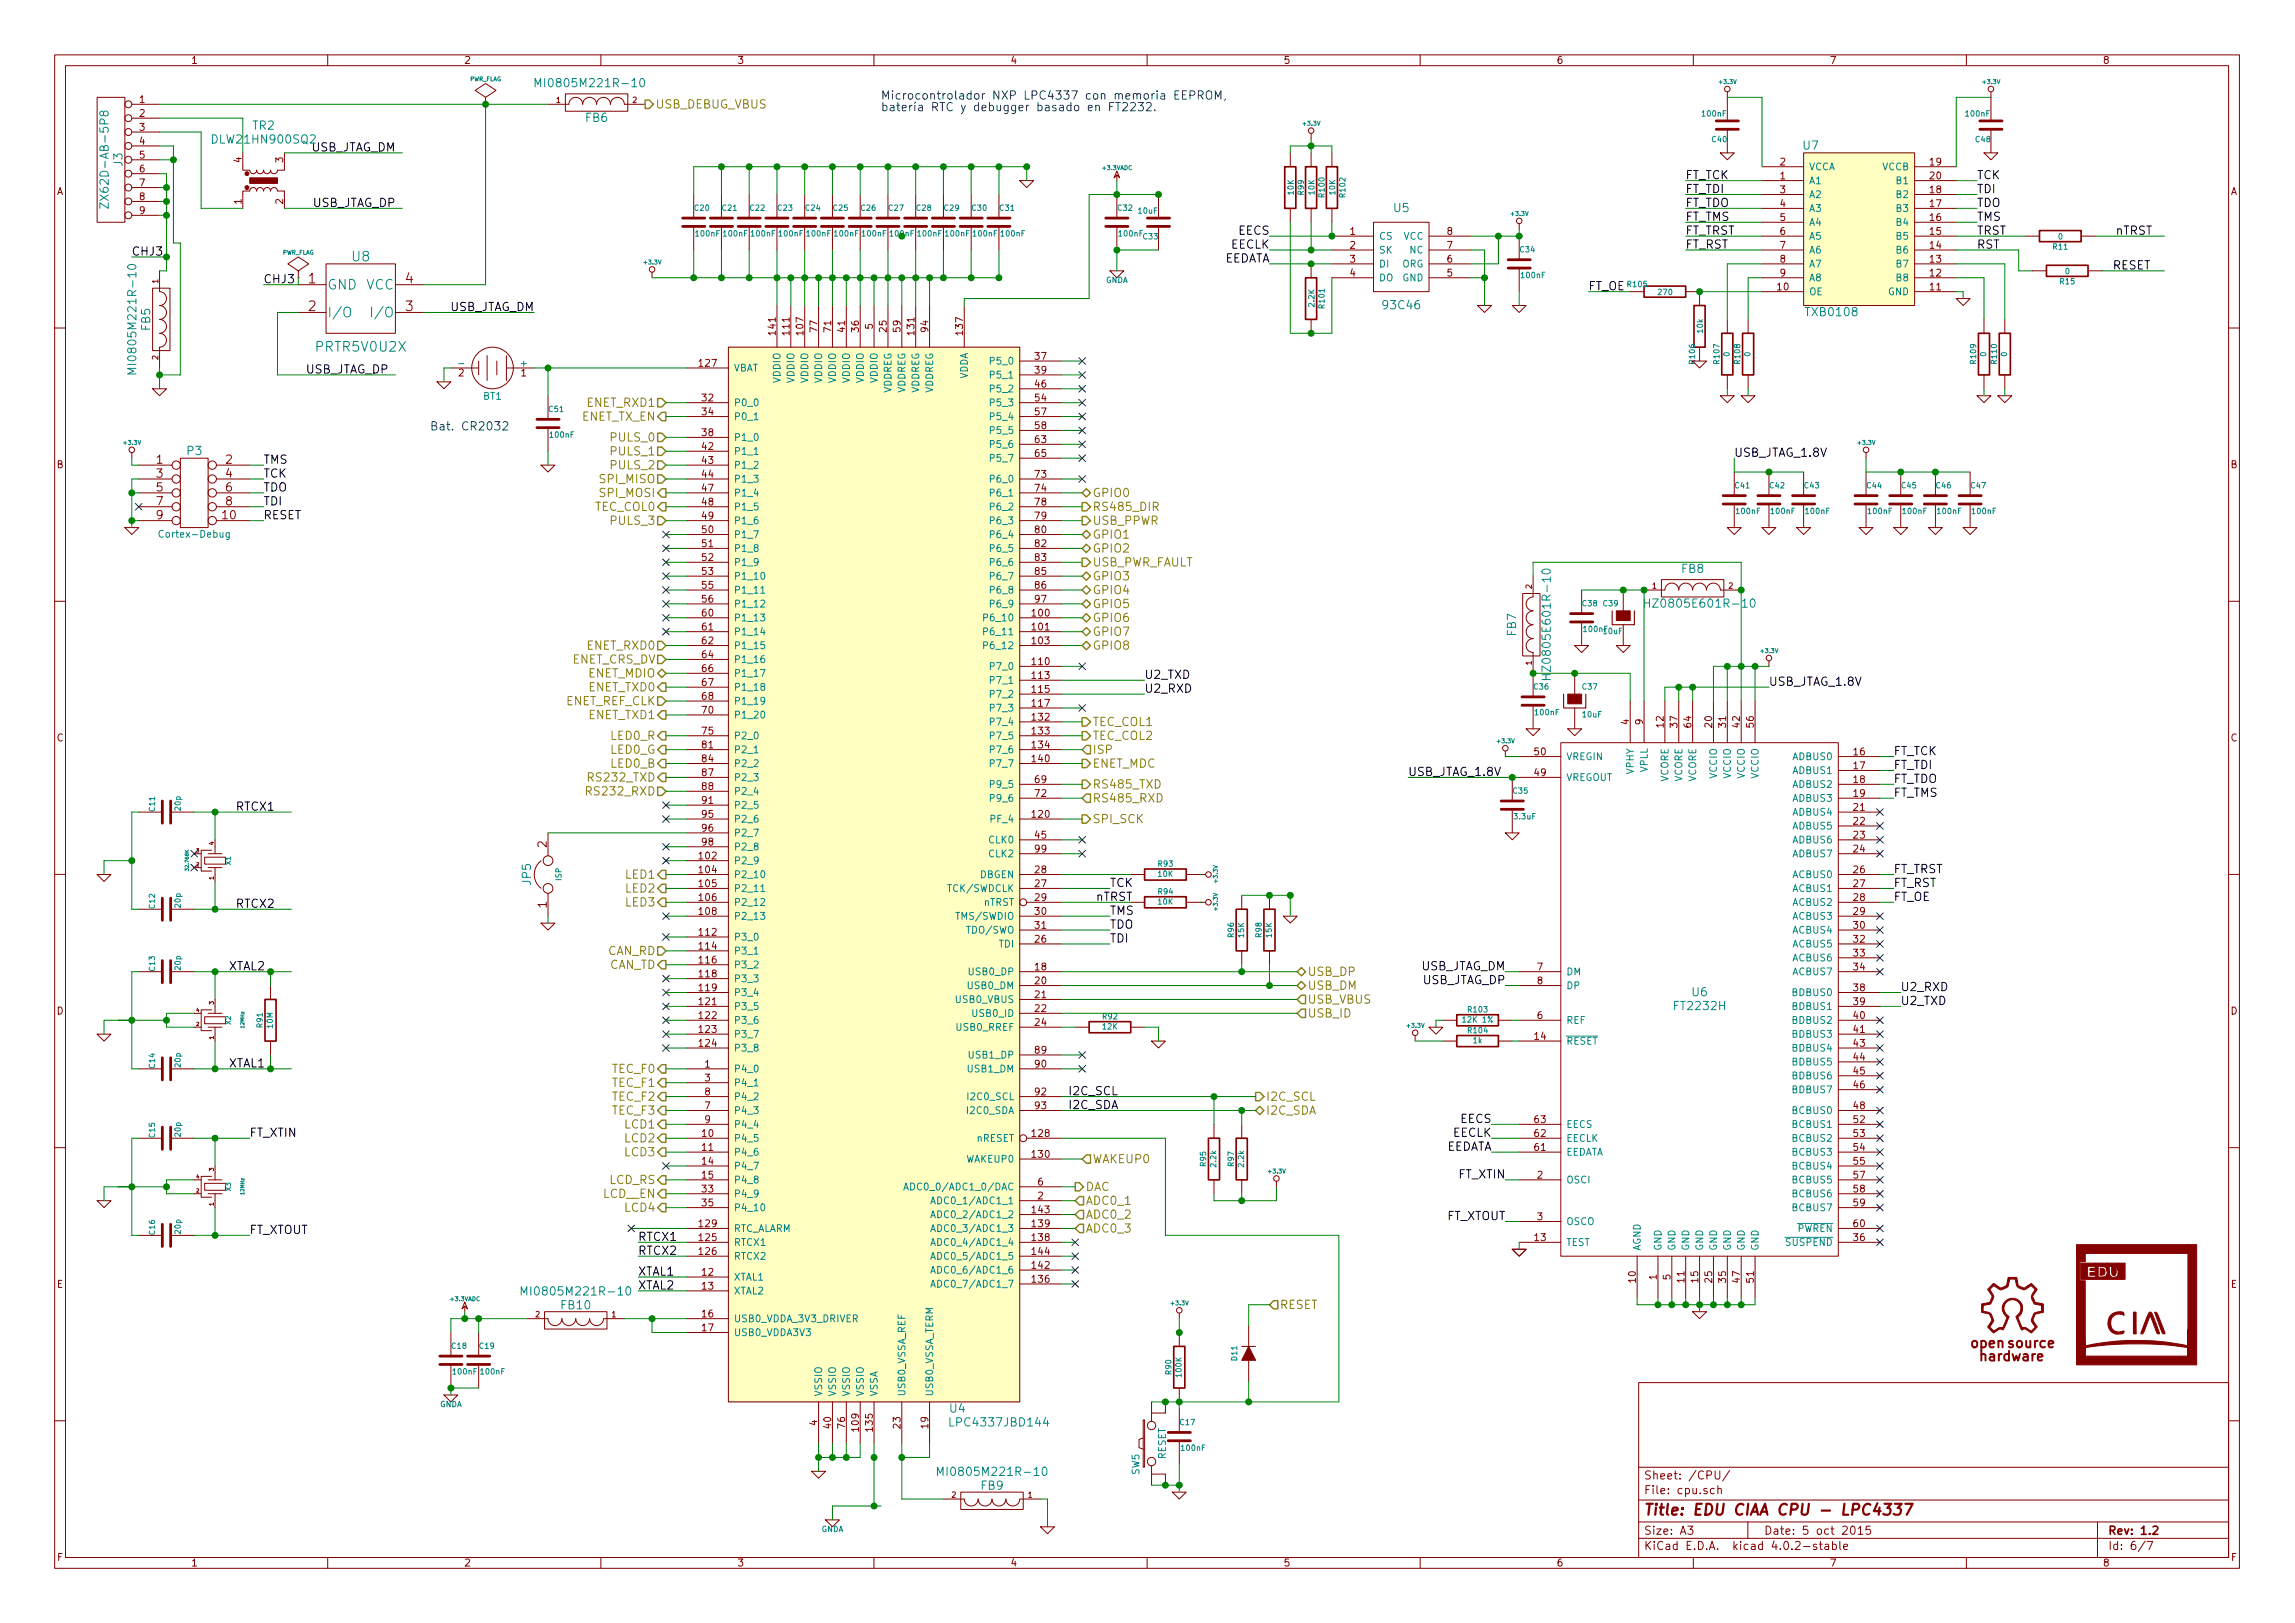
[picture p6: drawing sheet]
<svg xmlns="http://www.w3.org/2000/svg" width="420mm" height="297mm" viewBox="0 0 420 297" stroke-linecap="round" stroke-linejoin="round" font-family="sans-serif">
<defs><g id="words">
<text font-size="2.8" fill="#840000" x="301" y="277.3">Title: EDU CIAA CPU - LPC4337</text>
<g font-size="2.5" fill="#008484">
<text x="64.5" y="47.8">U8</text>
<text x="59.9" y="53">GND VCC</text>
<text x="59.9" y="58.1">I/O</text>
<text x="68.8" y="58.1">I/O</text>
<text x="58.1" y="64.3">PRTR5V0U2X</text>
</g>
<g font-size="2.5" fill="#840000">
<text x="56.5" y="51.9">1</text>
<text x="74.2" y="51.9">4</text>
<text x="56.5" y="56.9">2</text>
<text x="74.2" y="56.9">3</text>
<text x="360.9" y="246.7">open source</text>
<text x="362.8" y="249.1">hardware</text>
</g>
<g font-size="2.1" fill="#008484">
<text x="99.5" y="16">MI0805M221R-10</text>
<text x="46.2" y="23.7">TR2</text>
<text x="107.2" y="22.3">FB6</text>
<text x="39.2" y="26.3">DLW21HN900SQ2</text>
<text x="330.1" y="27.4">U7</text>
<text x="22.4" y="30.4" transform="rotate(-90 22.4 30.4)">J3</text>
<text x="19.9" y="36.6" transform="rotate(-90 19.9 36.6)">ZX62D-AB-5P8</text>
<text x="255.2" y="38.8">U5</text>
<text x="253.4" y="56.6">93C46</text>
<text x="330.8" y="57.9">TXB0108</text>
<text x="27.5" y="60.5" transform="rotate(-90 27.5 60.5)">FB5</text>
<text x="25" y="66.9" transform="rotate(-90 25 66.9)">MI0805M221R-10</text>
<text x="34.3" y="83.3">P3</text>
<text x="307.9" y="104.9">FB8</text>
<text x="302.6" y="111.2">HZ0805E601R-10</text>
<text x="277.5" y="116.3" transform="rotate(-90 277.5 116.3)">FB7</text>
<text x="283.9" y="122.8" transform="rotate(-90 283.9 122.8)">HZ0805E601R-10</text>
<text x="97.2" y="161.9" transform="rotate(-90 97.2 161.9)">JP5</text>
<text x="306.7" y="184.9">FT2232H</text>
<text x="309.8" y="182.3">U6</text>
<text x="96.9" y="237.1">MI0805M221R-10</text>
<text x="102.8" y="239.6">FB10</text>
<text x="173.9" y="258.5">U4</text>
<text x="174.5" y="261.1">LPC4337JBD144</text>
<text x="173.1" y="270.1">MI0805M221R-10</text>
<text x="179.6" y="272.7">FB9</text>
</g>
<g font-size="2.1" fill="#848400">
<text x="120" y="19.8">USB_DEBUG_VBUS</text>
<text x="106.3" y="77">ENET_TX_EN</text>
<text x="107.5" y="74.5">ENET_RXD1</text>
<text x="112" y="80.8">PULS_0</text>
<text x="112" y="83.3">PULS_1</text>
<text x="110" y="88.4">SPI_MISO</text>
<text x="112" y="85.9">PULS_2</text>
<text x="108.9" y="93.5">TEC_COL0</text>
<text x="110" y="91">SPI_MOSI</text>
<text x="200.1" y="93.5">RS485_DIR</text>
<text x="200.1" y="91">GPIO0</text>
<text x="112" y="96">PULS_3</text>
<text x="200.1" y="101.1">GPIO2</text>
<text x="200.1" y="98.6">GPIO1</text>
<text x="200.1" y="96">USB_PPWR</text>
<text x="200.1" y="106.2">GPIO3</text>
<text x="200.1" y="103.7">USB_PWR_FAULT</text>
<text x="200.1" y="111.3">GPIO5</text>
<text x="200.1" y="113.8">GPIO6</text>
<text x="200.1" y="108.7">GPIO4</text>
<text x="107.5" y="118.9">ENET_RXD0</text>
<text x="200.1" y="116.4">GPIO7</text>
<text x="200.1" y="118.9">GPIO8</text>
<text x="104.5" y="121.4">ENET_CRS_DV</text>
<text x="107.6" y="124">ENET_MDIO</text>
<text x="103.4" y="129.1">ENET_REF_CLK</text>
<text x="107.7" y="126.5">ENET_TXD0</text>
<text x="107.7" y="131.6">ENET_TXD1</text>
<text x="111.7" y="138">LED0_G</text>
<text x="111.9" y="135.4">LED0_R</text>
<text x="200.1" y="132.9">TEC_COL1</text>
<text x="200.1" y="135.4">TEC_COL2</text>
<text x="200.1" y="138">ISP</text>
<text x="108.1" y="143">RS232_TXD</text>
<text x="111.9" y="140.5">LED0_B</text>
<text x="200.1" y="140.5">ENET_MDC</text>
<text x="107.8" y="145.6">RS232_RXD</text>
<text x="200.1" y="144.3">RS485_TXD</text>
<text x="200.1" y="146.8">RS485_RXD</text>
<text x="200.1" y="150.7">SPI_SCK</text>
<text x="114.6" y="160.8">LED1</text>
<text x="114.6" y="163.4">LED2</text>
<text x="114.6" y="165.9">LED3</text>
<text x="111.2" y="174.8">CAN_RD</text>
<text x="111.4" y="177.3">CAN_TD</text>
<text x="239.4" y="178.6">USB_DP</text>
<text x="239.4" y="181.1">USB_DM</text>
<text x="239.4" y="183.7">USB_VBUS</text>
<text x="239.4" y="186.2">USB_ID</text>
<text x="112.1" y="196.4">TEC_F0</text>
<text x="112.1" y="198.9">TEC_F1</text>
<text x="112.1" y="204">TEC_F3</text>
<text x="112.1" y="201.5">TEC_F2</text>
<text x="231.8" y="201.5">I2C_SCL</text>
<text x="231.8" y="204">I2C_SDA</text>
<text x="114.5" y="206.5">LCD1</text>
<text x="114.5" y="209.1">LCD2</text>
<text x="114.5" y="211.6">LCD3</text>
<text x="200.1" y="212.9">WAKEUP0</text>
<text x="110.3" y="219.2">LCD__EN</text>
<text x="111.5" y="216.7">LCD_RS</text>
<text x="114.5" y="221.8">LCD4</text>
<text x="198.8" y="220.5">ADC0_1</text>
<text x="198.8" y="218">DAC</text>
<text x="198.8" y="223">ADC0_2</text>
<text x="198.8" y="225.6">ADC0_3</text>
<text x="234.3" y="239.6">RESET</text>
</g>
<g font-size="2.1" fill="#0000c2">
<text x="161.3" y="18.2">Microcontrolador NXP LPC4337 con memoria EEPROM,</text>
<text x="161.3" y="20.4">batería RTC y debugger basado en FT2232.</text>
<text x="78.7" y="78.8">Bat. CR2032</text>
</g>
<g font-size="2.1">
<text x="56.6" y="27.7">USB_JTAG_DM</text>
<text x="308.6" y="32.8">FT_TCK</text>
<text x="308.6" y="35.3">FT_TDI</text>
<text x="361.9" y="32.8">TCK</text>
<text x="361.9" y="35.3">TDI</text>
<text x="56.9" y="37.9">USB_JTAG_DP</text>
<text x="308.6" y="37.9">FT_TDO</text>
<text x="308.6" y="40.4">FT_TMS</text>
<text x="361.9" y="40.4">TMS</text>
<text x="361.9" y="37.9">TDO</text>
<text x="24.1" y="46.8">CHJ3</text>
<text x="225.2" y="45.5">EECLK</text>
<text x="226.6" y="43">EECS</text>
<text x="308.6" y="43">FT_TRST</text>
<text x="308.6" y="45.5">FT_RST</text>
<text x="361.9" y="43">TRST</text>
<text x="361.9" y="45.5">RST</text>
<text x="387.3" y="43">nTRST</text>
<text x="48.3" y="51.9">CHJ3</text>
<text x="223.7" y="48">EEDATA</text>
<text x="290.8" y="53.1">FT_OE</text>
<text x="386.6" y="49.3">RESET</text>
<text x="82" y="56.9">USB_JTAG_DM</text>
<text x="55.7" y="68.4">USB_JTAG_DP</text>
<text x="317.5" y="83.6">USB_JTAG_1.8V</text>
<text x="48.3" y="84.9">TMS</text>
<text x="48.3" y="87.4">TCK</text>
<text x="48.3" y="90">TDO</text>
<text x="48.3" y="92.5">TDI</text>
<text x="48.3" y="95">RESET</text>
<text x="209.5" y="124.2">U2_TXD</text>
<text x="323.8" y="125.5">USB_JTAG_1.8V</text>
<text x="209.5" y="126.8">U2_RXD</text>
<text x="257.8" y="142">USB_JTAG_1.8V</text>
<text x="346.7" y="138.2">FT_TCK</text>
<text x="346.7" y="140.8">FT_TDI</text>
<text x="346.7" y="143.3">FT_TDO</text>
<text x="43.2" y="148.4">RTCX1</text>
<text x="346.7" y="145.8">FT_TMS</text>
<text x="346.7" y="159.8">FT_TRST</text>
<text x="43.2" y="166.2">RTCX2</text>
<text x="200.7" y="164.9">nTRST</text>
<text x="203.2" y="167.4">TMS</text>
<text x="203.2" y="162.3">TCK</text>
<text x="346.7" y="162.3">FT_RST</text>
<text x="346.7" y="164.9">FT_OE</text>
<text x="203.2" y="170">TDO</text>
<text x="203.2" y="172.5">TDI</text>
<text x="41.9" y="177.6">XTAL2</text>
<text x="259.8" y="177.6">USB_JTAG_DM</text>
<text x="260.1" y="180.1">USB_JTAG_DP</text>
<text x="348" y="183.9">U2_TXD</text>
<text x="348" y="181.4">U2_RXD</text>
<text x="41.9" y="195.4">XTAL1</text>
<text x="195.6" y="203">I2C_SDA</text>
<text x="195.6" y="200.4">I2C_SCL</text>
<text x="45.7" y="208.1">FT_XTIN</text>
<text x="265.9" y="208.1">EECLK</text>
<text x="267.3" y="205.5">EECS</text>
<text x="264.3" y="210.6">EEDATA</text>
<text x="267" y="215.7">FT_XTIN</text>
<text x="45.7" y="225.8">FT_XTOUT</text>
<text x="116.8" y="227.1">RTCX1</text>
<text x="264.6" y="223.3">FT_XTOUT</text>
<text x="116.8" y="229.7">RTCX2</text>
<text x="116.8" y="233.5">XTAL1</text>
<text x="116.8" y="236">XTAL2</text>
</g>
<g font-size="2.1" fill="#840000">
<text x="28.6" y="84.9">1</text>
<text x="28.6" y="87.4">3</text>
<text x="28.6" y="90">5</text>
<text x="41.3" y="84.9">2</text>
<text x="41.3" y="87.4">4</text>
<text x="41.3" y="90">6</text>
<text x="28.6" y="92.5">7</text>
<text x="28.6" y="95">9</text>
<text x="40.7" y="95">10</text>
<text x="41.3" y="92.5">8</text>
<text x="100.1" y="155.1" transform="rotate(-90 100.1 155.1)">2</text>
<text x="100.1" y="166.2" transform="rotate(-90 100.1 166.2)">1</text>
<text x="301" y="273.5">File: cpu.sch</text>
<text x="301" y="270.8">Sheet: /CPU/</text>
<text x="301" y="280.9">Size: A3</text>
<text x="323" y="280.9">Date: 5 oct 2015</text>
<text x="386" y="280.9">Rev: 1.2</text>
<text x="301" y="283.7">KiCad E.D.A. kicad 4.0.2-stable</text>
<text x="386" y="283.7">Id: 6/7</text>
</g>
<g font-size="1.8" fill="#840000">
<text x="35" y="11.7">1</text>
<text x="85" y="11.7">2</text>
<text x="135" y="11.7">3</text>
<text x="185" y="11.7">4</text>
<text x="235" y="11.7">5</text>
<text x="285" y="11.7">6</text>
<text x="335" y="11.7">7</text>
<text x="385" y="11.7">8</text>
<text x="25.6" y="18.8">1</text>
<text x="25.6" y="21.4">2</text>
<text x="25.6" y="23.9">3</text>
<text x="25.6" y="26.5">4</text>
<text x="25.6" y="29">5</text>
<text x="44.2" y="29.7" transform="rotate(-90 44.2 29.7)">4</text>
<text x="51.8" y="29.7" transform="rotate(-90 51.8 29.7)">3</text>
<text x="10.4" y="35.7">A</text>
<text x="25.6" y="31.5">6</text>
<text x="25.6" y="34.1">7</text>
<text x="325.9" y="32.8">1</text>
<text x="325.9" y="30.3">2</text>
<text x="325.9" y="35.3">3</text>
<text x="353.4" y="32.8">20</text>
<text x="353.4" y="35.3">18</text>
<text x="353.4" y="30.3">19</text>
<text x="408.4" y="35.7">A</text>
<text x="25.6" y="36.6">8</text>
<text x="25.6" y="39.2">9</text>
<text x="44.2" y="37.3" transform="rotate(-90 44.2 37.3)">1</text>
<text x="51.8" y="37.3" transform="rotate(-90 51.8 37.3)">2</text>
<text x="325.9" y="37.9">4</text>
<text x="325.9" y="40.4">5</text>
<text x="353.4" y="40.4">16</text>
<text x="353.4" y="37.9">17</text>
<text x="247.2" y="43">1</text>
<text x="247.2" y="45.5">2</text>
<text x="264.9" y="45.5">7</text>
<text x="264.9" y="43">8</text>
<text x="325.9" y="43">6</text>
<text x="325.9" y="45.5">7</text>
<text x="353.4" y="45.5">14</text>
<text x="353.4" y="43">15</text>
<text x="247.2" y="48">3</text>
<text x="247.2" y="50.6">4</text>
<text x="264.9" y="50.6">5</text>
<text x="264.9" y="48">6</text>
<text x="325.4" y="53.1">10</text>
<text x="325.9" y="48">8</text>
<text x="325.9" y="50.6">9</text>
<text x="353.4" y="53.1">11</text>
<text x="353.4" y="50.6">12</text>
<text x="353.4" y="48">13</text>
<text x="142" y="61.2" transform="rotate(-90 142 61.2)">141</text>
<text x="144.5" y="61.2" transform="rotate(-90 144.5 61.2)">111</text>
<text x="147.1" y="61.2" transform="rotate(-90 147.1 61.2)">107</text>
<text x="149.6" y="60.7" transform="rotate(-90 149.6 60.7)">77</text>
<text x="152.1" y="60.7" transform="rotate(-90 152.1 60.7)">71</text>
<text x="154.7" y="60.7" transform="rotate(-90 154.7 60.7)">41</text>
<text x="157.2" y="60.7" transform="rotate(-90 157.2 60.7)">36</text>
<text x="159.8" y="60.2" transform="rotate(-90 159.8 60.2)">5</text>
<text x="162.3" y="60.7" transform="rotate(-90 162.3 60.7)">25</text>
<text x="164.8" y="60.7" transform="rotate(-90 164.8 60.7)">59</text>
<text x="167.4" y="61.2" transform="rotate(-90 167.4 61.2)">131</text>
<text x="169.9" y="60.7" transform="rotate(-90 169.9 60.7)">94</text>
<text x="176.3" y="61.2" transform="rotate(-90 176.3 61.2)">137</text>
<text x="189.5" y="65.8">37</text>
<text x="84" y="68.9">2</text>
<text x="95.4" y="68.9">1</text>
<text x="128.1" y="67.1">127</text>
<text x="189.5" y="70.9">46</text>
<text x="189.5" y="68.4">39</text>
<text x="128.6" y="73.4">32</text>
<text x="128.6" y="76">34</text>
<text x="189.5" y="73.4">54</text>
<text x="189.5" y="76">57</text>
<text x="128.6" y="82.3">42</text>
<text x="128.6" y="79.8">38</text>
<text x="189.5" y="81.1">63</text>
<text x="189.5" y="83.6">65</text>
<text x="189.5" y="78.5">58</text>
<text x="10.4" y="85.7">B</text>
<text x="128.6" y="84.9">43</text>
<text x="128.6" y="87.4">44</text>
<text x="128.6" y="90">47</text>
<text x="189.5" y="87.4">73</text>
<text x="189.5" y="90">74</text>
<text x="408.4" y="85.7">B</text>
<text x="128.6" y="92.5">48</text>
<text x="128.6" y="95">49</text>
<text x="189.5" y="92.5">78</text>
<text x="189.5" y="95">79</text>
<text x="128.6" y="97.6">50</text>
<text x="128.6" y="100.1">51</text>
<text x="189.5" y="97.6">80</text>
<text x="189.5" y="100.1">82</text>
<text x="128.6" y="102.7">52</text>
<text x="128.6" y="105.2">53</text>
<text x="128.6" y="107.7">55</text>
<text x="189.5" y="102.7">83</text>
<text x="189.5" y="105.2">85</text>
<text x="189.5" y="107.7">86</text>
<text x="128.6" y="112.8">60</text>
<text x="128.6" y="110.3">56</text>
<text x="189" y="112.8">100</text>
<text x="189.5" y="110.3">97</text>
<text x="128.6" y="115.4">61</text>
<text x="128.6" y="117.9">62</text>
<text x="189" y="115.4">101</text>
<text x="189" y="117.9">103</text>
<text x="128.6" y="120.4">64</text>
<text x="128.6" y="123">66</text>
<text x="128.6" y="125.5">67</text>
<text x="189" y="121.7">110</text>
<text x="189" y="124.2">113</text>
<text x="128.6" y="130.6">70</text>
<text x="128.6" y="128.1">68</text>
<text x="189" y="131.9">132</text>
<text x="189" y="126.8">115</text>
<text x="189" y="129.3">117</text>
<text x="10.4" y="135.7">C</text>
<text x="128.6" y="136.9">81</text>
<text x="128.6" y="134.4">75</text>
<text x="189" y="134.4">133</text>
<text x="189" y="136.9">134</text>
<text x="298.2" y="132.6" transform="rotate(-90 298.2 132.6)">4</text>
<text x="300.7" y="132.6" transform="rotate(-90 300.7 132.6)">9</text>
<text x="304.5" y="133.1" transform="rotate(-90 304.5 133.1)">12</text>
<text x="307.1" y="133.1" transform="rotate(-90 307.1 133.1)">37</text>
<text x="309.6" y="133.1" transform="rotate(-90 309.6 133.1)">64</text>
<text x="313.4" y="133.1" transform="rotate(-90 313.4 133.1)">20</text>
<text x="316" y="133.1" transform="rotate(-90 316 133.1)">31</text>
<text x="318.5" y="133.1" transform="rotate(-90 318.5 133.1)">42</text>
<text x="321.1" y="133.1" transform="rotate(-90 321.1 133.1)">56</text>
<text x="408.4" y="135.7">C</text>
<text x="128.6" y="139.5">84</text>
<text x="128.6" y="142">87</text>
<text x="189" y="139.5">140</text>
<text x="189.5" y="143.3">69</text>
<text x="281" y="138.2">50</text>
<text x="281" y="142">49</text>
<text x="339.4" y="138.2">16</text>
<text x="339.4" y="140.8">17</text>
<text x="339.4" y="143.3">18</text>
<text x="128.6" y="147.1">91</text>
<text x="128.6" y="149.6">95</text>
<text x="128.6" y="144.6">88</text>
<text x="189" y="149.6">120</text>
<text x="189.5" y="145.8">72</text>
<text x="339.4" y="148.4">21</text>
<text x="339.4" y="145.8">19</text>
<text x="128.6" y="152.2">96</text>
<text x="128.6" y="154.7">98</text>
<text x="189.5" y="153.5">45</text>
<text x="189.5" y="156">99</text>
<text x="339.4" y="150.9">22</text>
<text x="339.4" y="153.5">23</text>
<text x="339.4" y="156">24</text>
<text x="128.1" y="157.3">102</text>
<text x="128.1" y="159.8">104</text>
<text x="189.5" y="159.8">28</text>
<text x="339.4" y="159.8">26</text>
<text x="128.1" y="162.3">105</text>
<text x="128.1" y="164.9">106</text>
<text x="128.1" y="167.4">108</text>
<text x="189.5" y="167.4">30</text>
<text x="189.5" y="162.3">27</text>
<text x="189.5" y="164.9">29</text>
<text x="339.4" y="162.3">27</text>
<text x="339.4" y="164.9">28</text>
<text x="339.4" y="167.4">29</text>
<text x="128.1" y="171.2">112</text>
<text x="128.1" y="173.8">114</text>
<text x="189.5" y="170">31</text>
<text x="189.5" y="172.5">26</text>
<text x="339.4" y="170">30</text>
<text x="339.4" y="172.5">32</text>
<text x="128.1" y="176.3">116</text>
<text x="128.1" y="178.9">118</text>
<text x="189.5" y="177.6">18</text>
<text x="281.5" y="177.6">7</text>
<text x="339.4" y="175">33</text>
<text x="339.4" y="177.6">34</text>
<text x="10.4" y="185.7">D</text>
<text x="128.1" y="183.9">121</text>
<text x="128.1" y="181.4">119</text>
<text x="189.5" y="180.1">20</text>
<text x="189.5" y="182.7">21</text>
<text x="189.5" y="185.2">22</text>
<text x="281.5" y="180.1">8</text>
<text x="339.4" y="181.4">38</text>
<text x="339.4" y="183.9">39</text>
<text x="408.4" y="185.7">D</text>
<text x="128.1" y="186.5">122</text>
<text x="128.1" y="189">123</text>
<text x="128.1" y="191.6">124</text>
<text x="189.5" y="187.7">24</text>
<text x="281" y="190.3">14</text>
<text x="281.5" y="186.5">6</text>
<text x="339.4" y="186.5">40</text>
<text x="339.4" y="189">41</text>
<text x="339.4" y="191.6">43</text>
<text x="129.1" y="195.4">1</text>
<text x="129.1" y="197.9">3</text>
<text x="189.5" y="195.4">90</text>
<text x="189.5" y="192.8">89</text>
<text x="339.4" y="194.1">44</text>
<text x="339.4" y="196.6">45</text>
<text x="129.1" y="203">7</text>
<text x="129.1" y="200.4">8</text>
<text x="189.5" y="200.4">92</text>
<text x="189.5" y="203">93</text>
<text x="339.4" y="199.2">46</text>
<text x="339.4" y="203">48</text>
<text x="128.6" y="208.1">10</text>
<text x="129.1" y="205.5">9</text>
<text x="189" y="208.1">128</text>
<text x="281" y="208.1">62</text>
<text x="281" y="205.5">63</text>
<text x="339.4" y="205.5">52</text>
<text x="339.4" y="208.1">53</text>
<text x="128.6" y="210.6">11</text>
<text x="128.6" y="213.1">14</text>
<text x="128.6" y="215.7">15</text>
<text x="189" y="211.9">130</text>
<text x="281" y="210.6">61</text>
<text x="281.5" y="215.7">2</text>
<text x="339.4" y="210.6">54</text>
<text x="339.4" y="213.1">55</text>
<text x="339.4" y="215.7">57</text>
<text x="128.6" y="218.2">33</text>
<text x="128.6" y="220.8">35</text>
<text x="190" y="219.5">2</text>
<text x="190" y="217">6</text>
<text x="339.4" y="218.2">58</text>
<text x="339.4" y="220.8">59</text>
<text x="128.1" y="227.1">125</text>
<text x="128.1" y="224.6">129</text>
<text x="189" y="222">143</text>
<text x="189" y="227.1">138</text>
<text x="189" y="224.6">139</text>
<text x="281" y="227.1">13</text>
<text x="281.5" y="223.3">3</text>
<text x="339.4" y="224.6">60</text>
<text x="339.4" y="227.1">36</text>
<text x="128.1" y="229.7">126</text>
<text x="128.6" y="233.5">12</text>
<text x="189" y="232.2">142</text>
<text x="189" y="229.7">144</text>
<text x="10.4" y="235.7">E</text>
<text x="128.6" y="236">13</text>
<text x="189" y="234.7">136</text>
<text x="299.5" y="234.7" transform="rotate(-90 299.5 234.7)">10</text>
<text x="303.3" y="234.2" transform="rotate(-90 303.3 234.2)">1</text>
<text x="305.8" y="234.2" transform="rotate(-90 305.8 234.2)">5</text>
<text x="308.4" y="234.7" transform="rotate(-90 308.4 234.7)">11</text>
<text x="310.9" y="234.7" transform="rotate(-90 310.9 234.7)">15</text>
<text x="313.4" y="234.7" transform="rotate(-90 313.4 234.7)">25</text>
<text x="316" y="234.7" transform="rotate(-90 316 234.7)">35</text>
<text x="318.5" y="234.7" transform="rotate(-90 318.5 234.7)">47</text>
<text x="321.1" y="234.7" transform="rotate(-90 321.1 234.7)">51</text>
<text x="408.4" y="235.7">E</text>
<text x="128.6" y="241.1">16</text>
<text x="128.6" y="243.6">17</text>
<text x="149.6" y="260.9" transform="rotate(-90 149.6 260.9)">4</text>
<text x="152.1" y="261.4" transform="rotate(-90 152.1 261.4)">40</text>
<text x="154.7" y="261.4" transform="rotate(-90 154.7 261.4)">76</text>
<text x="157.2" y="261.9" transform="rotate(-90 157.2 261.9)">109</text>
<text x="159.8" y="261.9" transform="rotate(-90 159.8 261.9)">135</text>
<text x="164.8" y="261.4" transform="rotate(-90 164.8 261.4)">23</text>
<text x="169.9" y="261.4" transform="rotate(-90 169.9 261.4)">19</text>
<text x="10.5" y="285.7">F</text>
<text x="35" y="286.7">1</text>
<text x="85" y="286.7">2</text>
<text x="135" y="286.7">3</text>
<text x="185" y="286.7">4</text>
<text x="235" y="286.7">5</text>
<text x="285" y="286.7">6</text>
<text x="335" y="286.7">7</text>
<text x="385" y="286.7">8</text>
<text x="408.5" y="285.7">F</text>
</g>
<g font-size="1.8" fill="#008484">
<text x="331.2" y="33.7">A1</text>
<text x="331.2" y="31.2">VCCA</text>
<text x="344.5" y="31.2">VCCB</text>
<text x="347.2" y="33.7">B1</text>
<text x="331.2" y="36.2">A2</text>
<text x="331.2" y="38.8">A3</text>
<text x="331.2" y="41.3">A4</text>
<text x="347.2" y="41.3">B4</text>
<text x="347.2" y="38.8">B3</text>
<text x="347.2" y="36.2">B2</text>
<text x="252.5" y="43.9">CS</text>
<text x="252.5" y="46.4">SK</text>
<text x="256.9" y="43.9">VCC</text>
<text x="258" y="46.4">NC</text>
<text x="331.2" y="43.9">A5</text>
<text x="331.2" y="46.4">A6</text>
<text x="347.2" y="46.4">B6</text>
<text x="347.2" y="43.9">B5</text>
<text x="252.5" y="48.9">DI</text>
<text x="252.5" y="51.5">DO</text>
<text x="256.6" y="48.9">ORG</text>
<text x="256.7" y="51.5">GND</text>
<text x="331.2" y="48.9">A7</text>
<text x="331.2" y="51.5">A8</text>
<text x="347.2" y="51.5">B8</text>
<text x="347.2" y="48.9">B7</text>
<text x="331.2" y="54">OE</text>
<text x="345.6" y="54">GND</text>
<text x="84.2" y="67.1">-</text>
<text x="95.4" y="67.1">+</text>
<text x="134.4" y="68">VBAT</text>
<text x="142.9" y="70.2" transform="rotate(-90 142.9 70.2)">VDDIO</text>
<text x="145.4" y="70.2" transform="rotate(-90 145.4 70.2)">VDDIO</text>
<text x="148" y="70.2" transform="rotate(-90 148 70.2)">VDDIO</text>
<text x="150.5" y="70.2" transform="rotate(-90 150.5 70.2)">VDDIO</text>
<text x="153" y="70.2" transform="rotate(-90 153 70.2)">VDDIO</text>
<text x="155.6" y="70.2" transform="rotate(-90 155.6 70.2)">VDDIO</text>
<text x="158.1" y="70.2" transform="rotate(-90 158.1 70.2)">VDDIO</text>
<text x="160.7" y="70.2" transform="rotate(-90 160.7 70.2)">VDDIO</text>
<text x="177.2" y="69.6" transform="rotate(-90 177.2 69.6)">VDDA</text>
<text x="181.5" y="71.8">P5_2</text>
<text x="181.5" y="66.7">P5_0</text>
<text x="181.5" y="69.3">P5_1</text>
<text x="88.5" y="73.1">BT1</text>
<text x="134.4" y="74.3">P0_0</text>
<text x="134.4" y="76.9">P0_1</text>
<text x="163.2" y="72.1" transform="rotate(-90 163.2 72.1)">VDDREG</text>
<text x="165.7" y="72.1" transform="rotate(-90 165.7 72.1)">VDDREG</text>
<text x="168.3" y="72.1" transform="rotate(-90 168.3 72.1)">VDDREG</text>
<text x="170.8" y="72.1" transform="rotate(-90 170.8 72.1)">VDDREG</text>
<text x="181.5" y="74.3">P5_3</text>
<text x="181.5" y="76.9">P5_4</text>
<text x="134.4" y="83.2">P1_1</text>
<text x="134.4" y="80.7">P1_0</text>
<text x="181.5" y="82">P5_6</text>
<text x="181.5" y="79.4">P5_5</text>
<text x="134.4" y="85.8">P1_2</text>
<text x="134.4" y="88.3">P1_3</text>
<text x="181.5" y="88.3">P6_0</text>
<text x="181.5" y="84.5">P5_7</text>
<text x="134.4" y="90.8">P1_4</text>
<text x="134.4" y="93.4">P1_5</text>
<text x="134.4" y="95.9">P1_6</text>
<text x="181.5" y="90.8">P6_1</text>
<text x="181.5" y="93.4">P6_2</text>
<text x="181.5" y="95.9">P6_3</text>
<text x="29.7" y="98.4">Cortex-Debug</text>
<text x="134.4" y="98.5">P1_7</text>
<text x="134.4" y="101">P1_8</text>
<text x="181.5" y="98.5">P6_4</text>
<text x="181.5" y="101">P6_5</text>
<text x="134.4" y="103.5">P1_9</text>
<text x="134.4" y="106.1">P1_10</text>
<text x="181.5" y="103.5">P6_6</text>
<text x="181.5" y="106.1">P6_7</text>
<text x="134.4" y="113.7">P1_13</text>
<text x="134.4" y="108.6">P1_11</text>
<text x="134.4" y="111.2">P1_12</text>
<text x="180.6" y="113.7">P6_10</text>
<text x="181.5" y="108.6">P6_8</text>
<text x="181.5" y="111.2">P6_9</text>
<text x="134.4" y="116.2">P1_14</text>
<text x="134.4" y="118.8">P1_15</text>
<text x="180.6" y="116.2">P6_11</text>
<text x="180.6" y="118.8">P6_12</text>
<text x="134.4" y="121.3">P1_16</text>
<text x="134.4" y="123.9">P1_17</text>
<text x="181.5" y="122.6">P7_0</text>
<text x="181.5" y="125.1">P7_1</text>
<text x="134.4" y="131.5">P1_20</text>
<text x="134.4" y="126.4">P1_18</text>
<text x="134.4" y="128.9">P1_19</text>
<text x="181.5" y="127.7">P7_2</text>
<text x="181.5" y="130.2">P7_3</text>
<text x="134.4" y="137.8">P2_1</text>
<text x="134.4" y="135.3">P2_0</text>
<text x="181.5" y="132.8">P7_4</text>
<text x="181.5" y="135.3">P7_5</text>
<text x="181.5" y="137.8">P7_6</text>
<text x="134.4" y="140.4">P2_2</text>
<text x="134.4" y="142.9">P2_3</text>
<text x="181.5" y="140.4">P7_7</text>
<text x="286.8" y="139.1">VREGIN</text>
<text x="286.8" y="142.9">VREGOUT</text>
<text x="299.1" y="141.8" transform="rotate(-90 299.1 141.8)">VPHY</text>
<text x="301.6" y="141.5" transform="rotate(-90 301.6 141.5)">VPLL</text>
<text x="305.4" y="143.2" transform="rotate(-90 305.4 143.2)">VCORE</text>
<text x="308" y="143.2" transform="rotate(-90 308 143.2)">VCORE</text>
<text x="310.5" y="143.2" transform="rotate(-90 310.5 143.2)">VCORE</text>
<text x="314.3" y="142.6" transform="rotate(-90 314.3 142.6)">VCCIO</text>
<text x="316.9" y="142.6" transform="rotate(-90 316.9 142.6)">VCCIO</text>
<text x="319.4" y="142.6" transform="rotate(-90 319.4 142.6)">VCCIO</text>
<text x="321.9" y="142.6" transform="rotate(-90 321.9 142.6)">VCCIO</text>
<text x="328.3" y="139.1">ADBUS0</text>
<text x="328.3" y="141.6">ADBUS1</text>
<text x="134.4" y="148">P2_5</text>
<text x="134.4" y="145.5">P2_4</text>
<text x="181.5" y="146.7">P9_6</text>
<text x="181.5" y="144.2">P9_5</text>
<text x="328.3" y="149.3">ADBUS4</text>
<text x="328.3" y="144.2">ADBUS2</text>
<text x="328.3" y="146.7">ADBUS3</text>
<text x="134.4" y="150.5">P2_6</text>
<text x="134.4" y="153.1">P2_7</text>
<text x="134.4" y="155.6">P2_8</text>
<text x="181.1" y="154.3">CLK0</text>
<text x="181.5" y="150.5">PF_4</text>
<text x="328.3" y="151.8">ADBUS5</text>
<text x="328.3" y="154.3">ADBUS6</text>
<text x="134.4" y="158.2">P2_9</text>
<text x="134.4" y="160.7">P2_10</text>
<text x="179.3" y="160.7">DBGEN</text>
<text x="181.1" y="156.9">CLK2</text>
<text x="328.3" y="156.9">ADBUS7</text>
<text x="328.3" y="160.7">ACBUS0</text>
<text x="134.4" y="163.2">P2_11</text>
<text x="134.4" y="165.8">P2_12</text>
<text x="173.8" y="163.2">TCK/SWDCLK</text>
<text x="180" y="165.8">nTRST</text>
<text x="328.3" y="163.2">ACBUS1</text>
<text x="328.3" y="165.8">ACBUS2</text>
<text x="134.4" y="172.1">P3_0</text>
<text x="134.4" y="168.3">P2_13</text>
<text x="175.5" y="168.3">TMS/SWDIO</text>
<text x="177.2" y="170.9">TDO/SWO</text>
<text x="182.8" y="173.4">TDI</text>
<text x="328.3" y="170.9">ACBUS4</text>
<text x="328.3" y="173.4">ACBUS5</text>
<text x="328.3" y="168.3">ACBUS3</text>
<text x="134.4" y="174.7">P3_1</text>
<text x="134.4" y="177.2">P3_2</text>
<text x="134.4" y="179.7">P3_3</text>
<text x="177.5" y="178.5">USB0_DP</text>
<text x="286.8" y="178.5">DM</text>
<text x="328.3" y="175.9">ACBUS6</text>
<text x="328.3" y="178.5">ACBUS7</text>
<text x="134.4" y="184.8">P3_5</text>
<text x="134.4" y="182.3">P3_4</text>
<text x="175.1" y="183.6">USB0_VBUS</text>
<text x="177.2" y="181">USB0_DM</text>
<text x="286.8" y="181">DP</text>
<text x="328.3" y="182.3">BDBUS0</text>
<text x="328.3" y="184.8">BDBUS1</text>
<text x="134.4" y="187.4">P3_6</text>
<text x="134.4" y="189.9">P3_7</text>
<text x="175.2" y="188.6">USB0_RREF</text>
<text x="178.2" y="186.1">USB0_ID</text>
<text x="286.8" y="187.4">REF</text>
<text x="286.8" y="191.2">RESET</text>
<text x="328.3" y="187.4">BDBUS2</text>
<text x="328.3" y="189.9">BDBUS3</text>
<text x="134.4" y="196.3">P4_0</text>
<text x="134.4" y="192.4">P3_8</text>
<text x="177.2" y="196.3">USB1_DM</text>
<text x="177.5" y="193.7">USB1_DP</text>
<text x="328.3" y="192.4">BDBUS4</text>
<text x="328.3" y="195">BDBUS5</text>
<text x="328.3" y="197.5">BDBUS6</text>
<text x="134.4" y="198.8">P4_1</text>
<text x="134.4" y="203.9">P4_3</text>
<text x="134.4" y="201.3">P4_2</text>
<text x="177.2" y="203.9">I2C0_SDA</text>
<text x="177.4" y="201.3">I2C0_SCL</text>
<text x="328.3" y="200.1">BDBUS7</text>
<text x="328.3" y="203.9">BCBUS0</text>
<text x="134.4" y="206.4">P4_4</text>
<text x="134.4" y="209">P4_5</text>
<text x="178.7" y="209">nRESET</text>
<text x="286.8" y="209">EECLK</text>
<text x="286.8" y="206.4">EECS</text>
<text x="328.3" y="206.4">BCBUS1</text>
<text x="328.3" y="209">BCBUS2</text>
<text x="134.4" y="211.5">P4_6</text>
<text x="134.4" y="214">P4_7</text>
<text x="176.8" y="212.8">WAKEUP0</text>
<text x="286.8" y="211.5">EEDATA</text>
<text x="328.3" y="211.5">BCBUS3</text>
<text x="328.3" y="214">BCBUS4</text>
<text x="134.4" y="219.1">P4_9</text>
<text x="134.4" y="216.6">P4_8</text>
<text x="134.4" y="221.7">P4_10</text>
<text x="167.3" y="217.8">ADC0_0/ADC1_0/DAC</text>
<text x="171.6" y="220.4">ADC0_1/ADC1_1</text>
<text x="286.8" y="216.6">OSCI</text>
<text x="328.3" y="216.6">BCBUS5</text>
<text x="328.3" y="219.1">BCBUS6</text>
<text x="328.3" y="221.7">BCBUS7</text>
<text x="134.4" y="225.5">RTC_ALARM</text>
<text x="171.6" y="222.9">ADC0_2/ADC1_2</text>
<text x="171.6" y="225.5">ADC0_3/ADC1_3</text>
<text x="286.8" y="224.2">OSCO</text>
<text x="329" y="225.5">PWREN</text>
<text x="134.4" y="228">RTCX1</text>
<text x="134.4" y="230.5">RTCX2</text>
<text x="171.6" y="233.1">ADC0_6/ADC1_6</text>
<text x="171.6" y="230.5">ADC0_5/ADC1_5</text>
<text x="171.6" y="228">ADC0_4/ADC1_4</text>
<text x="286.8" y="228">TEST</text>
<text x="300.4" y="228.9" transform="rotate(-90 300.4 228.9)">AGND</text>
<text x="304.2" y="228.9" transform="rotate(-90 304.2 228.9)">GND</text>
<text x="306.7" y="228.9" transform="rotate(-90 306.7 228.9)">GND</text>
<text x="309.2" y="228.9" transform="rotate(-90 309.2 228.9)">GND</text>
<text x="311.8" y="228.9" transform="rotate(-90 311.8 228.9)">GND</text>
<text x="314.3" y="228.9" transform="rotate(-90 314.3 228.9)">GND</text>
<text x="316.9" y="228.9" transform="rotate(-90 316.9 228.9)">GND</text>
<text x="319.4" y="228.9" transform="rotate(-90 319.4 228.9)">GND</text>
<text x="321.9" y="228.9" transform="rotate(-90 321.9 228.9)">GND</text>
<text x="327" y="228">SUSPEND</text>
<text x="134.4" y="234.4">XTAL1</text>
<text x="134.4" y="236.9">XTAL2</text>
<text x="171.6" y="235.6">ADC0_7/ADC1_7</text>
<text x="134.4" y="242">USB0_VDDA_3V3_DRIVER</text>
<text x="134.4" y="244.5">USB0_VDDA3V3</text>
<text x="150.5" y="255.6" transform="rotate(-90 150.5 255.6)">VSSIO</text>
<text x="153" y="255.6" transform="rotate(-90 153 255.6)">VSSIO</text>
<text x="155.6" y="255.6" transform="rotate(-90 155.6 255.6)">VSSIO</text>
<text x="158.1" y="255.6" transform="rotate(-90 158.1 255.6)">VSSIO</text>
<text x="160.7" y="255.6" transform="rotate(-90 160.7 255.6)">VSSA</text>
<text x="165.7" y="255.6" transform="rotate(-90 165.7 255.6)">USB0_VSSA_REF</text>
<text x="170.8" y="255.6" transform="rotate(-90 170.8 255.6)">USB0_VSSA_TERM</text>
<text x="208.6" y="269.9" transform="rotate(-90 208.6 269.9)">SW5</text>
<text x="213.4" y="267.1" transform="rotate(-90 213.4 267.1)">RESET</text>
</g>
<g font-size="1.4" fill="#840000">
<text x="101.9" y="18.8">1</text>
<text x="115.8" y="18.8">2</text>
<text x="29" y="51.9" transform="rotate(-90 29 51.9)">1</text>
<text x="29" y="65.8" transform="rotate(-90 29 65.8)">2</text>
<text x="280.4" y="107.7" transform="rotate(-90 280.4 107.7)">2</text>
<text x="302.5" y="107.7">1</text>
<text x="316.5" y="107.7">2</text>
<text x="280.4" y="121.7" transform="rotate(-90 280.4 121.7)">1</text>
<text x="98" y="241.1">2</text>
<text x="112" y="241.1">1</text>
<text x="174.2" y="274.1">2</text>
<text x="188.2" y="274.1">1</text>
</g>
<g font-size="1.4" fill="#008484">
<text x="311.7" y="21.3">100nF</text>
<text x="360" y="21.3">100nF</text>
<text x="313.5" y="26">C40</text>
<text x="361.7" y="26">C48</text>
<text x="236.8" y="35.6" transform="rotate(-90 236.8 35.6)">10K</text>
<text x="238.7" y="35.6" transform="rotate(-90 238.7 35.6)">R99</text>
<text x="240.6" y="35.6" transform="rotate(-90 240.6 35.6)">10K</text>
<text x="244.4" y="35.6" transform="rotate(-90 244.4 35.6)">10K</text>
<text x="127.2" y="38.6">C20</text>
<text x="132.3" y="38.6">C21</text>
<text x="137.3" y="38.6">C22</text>
<text x="142.4" y="38.6">C23</text>
<text x="147.5" y="38.6">C24</text>
<text x="152.6" y="38.6">C25</text>
<text x="157.7" y="38.6">C26</text>
<text x="162.7" y="38.6">C27</text>
<text x="167.8" y="38.6">C28</text>
<text x="172.9" y="38.6">C29</text>
<text x="178" y="38.6">C30</text>
<text x="183.1" y="38.6">C31</text>
<text x="204.6" y="38.6">C32</text>
<text x="208.4" y="39.1">10uF</text>
<text x="242.5" y="36" transform="rotate(-90 242.5 36)">R100</text>
<text x="246.3" y="36" transform="rotate(-90 246.3 36)">R102</text>
<text x="127.5" y="43.3">100nF</text>
<text x="132.5" y="43.3">100nF</text>
<text x="137.6" y="43.3">100nF</text>
<text x="142.7" y="43.3">100nF</text>
<text x="147.8" y="43.3">100nF</text>
<text x="152.9" y="43.3">100nF</text>
<text x="157.9" y="43.3">100nF</text>
<text x="168.1" y="43.3">100nF</text>
<text x="173.2" y="43.3">100nF</text>
<text x="178.3" y="43.3">100nF</text>
<text x="183.3" y="43.3">100nF</text>
<text x="204.9" y="43.3">100nF</text>
<text x="209.3" y="43.8">C33</text>
<text x="278.3" y="46.2">C34</text>
<text x="375.9" y="45.7">R11</text>
<text x="376.8" y="43.8">0</text>
<text x="202.4" y="51.8">GNDA</text>
<text x="278.6" y="50.9">100nF</text>
<text x="298" y="52.5">R105</text>
<text x="303.7" y="54">270</text>
<text x="377.2" y="52">R15</text>
<text x="378.1" y="50.2">0</text>
<text x="240.6" y="56.1" transform="rotate(-90 240.6 56.1)">2.2K</text>
<text x="242.5" y="56.3" transform="rotate(-90 242.5 56.3)">R101</text>
<text x="311.8" y="60.9" transform="rotate(-90 311.8 60.9)">10k</text>
<text x="316.6" y="65.2" transform="rotate(-90 316.6 65.2)">0</text>
<text x="320.4" y="65.2" transform="rotate(-90 320.4 65.2)">0</text>
<text x="363.6" y="65.2" transform="rotate(-90 363.6 65.2)">0</text>
<text x="367.4" y="65.2" transform="rotate(-90 367.4 65.2)">0</text>
<text x="310.3" y="66.5" transform="rotate(-90 310.3 66.5)">R106</text>
<text x="314.8" y="66.5" transform="rotate(-90 314.8 66.5)">R107</text>
<text x="318.6" y="66.5" transform="rotate(-90 318.6 66.5)">R108</text>
<text x="361.8" y="66.5" transform="rotate(-90 361.8 66.5)">R109</text>
<text x="365.6" y="66.5" transform="rotate(-90 365.6 66.5)">R110</text>
<text x="100.5" y="75.4">C51</text>
<text x="100.8" y="80.1">100nF</text>
<text x="317.7" y="89.4">C41</text>
<text x="324" y="89.4">C42</text>
<text x="330.4" y="89.4">C43</text>
<text x="341.8" y="89.4">C44</text>
<text x="348.2" y="89.4">C45</text>
<text x="354.5" y="89.4">C46</text>
<text x="360.9" y="89.4">C47</text>
<text x="318" y="94.1">100nF</text>
<text x="324.3" y="94.1">100nF</text>
<text x="330.7" y="94.1">100nF</text>
<text x="342.1" y="94.1">100nF</text>
<text x="348.4" y="94.1">100nF</text>
<text x="354.8" y="94.1">100nF</text>
<text x="361.1" y="94.1">100nF</text>
<text x="289.7" y="111">C38</text>
<text x="293.5" y="111">C39</text>
<text x="290" y="115.7">100nF</text>
<text x="293.6" y="116">10uF</text>
<text x="280.8" y="126.2">C36</text>
<text x="281.1" y="130.9">100nF</text>
<text x="289.7" y="126.2">C37</text>
<text x="289.8" y="131.3">10uF</text>
<text x="28.4" y="148.4" transform="rotate(-90 28.4 148.4)">C11</text>
<text x="33.1" y="148.3" transform="rotate(-90 33.1 148.3)">20p</text>
<text x="277" y="145.2">C35</text>
<text x="277.2" y="149.9">3.3uF</text>
<text x="102.8" y="161.2" transform="rotate(-90 102.8 161.2)">ISP</text>
<text x="212" y="160.5">10K</text>
<text x="212.1" y="158.6">R93</text>
<text x="28.4" y="166.2" transform="rotate(-90 28.4 166.2)">C12</text>
<text x="33.1" y="166.1" transform="rotate(-90 33.1 166.1)">20p</text>
<text x="212" y="165.5">10K</text>
<text x="212.1" y="163.7">R94</text>
<text x="225.9" y="171.5" transform="rotate(-90 225.9 171.5)">R96</text>
<text x="227.7" y="171.5" transform="rotate(-90 227.7 171.5)">15K</text>
<text x="231" y="171.5" transform="rotate(-90 231 171.5)">R98</text>
<text x="232.8" y="171.5" transform="rotate(-90 232.8 171.5)">15K</text>
<text x="28.4" y="177.7" transform="rotate(-90 28.4 177.7)">C13</text>
<text x="33.1" y="177.5" transform="rotate(-90 33.1 177.5)">20p</text>
<text x="268.8" y="185.3">R103</text>
<text x="48.1" y="188" transform="rotate(-90 48.1 188)">R91</text>
<text x="49.9" y="188.1" transform="rotate(-90 49.9 188.1)">10M</text>
<text x="201.9" y="188.4">12K</text>
<text x="201.9" y="186.5">R92</text>
<text x="268" y="187.1">12K 1%</text>
<text x="268.8" y="189.1">R104</text>
<text x="269.7" y="190.9">1k</text>
<text x="28.4" y="195.4" transform="rotate(-90 28.4 195.4)">C14</text>
<text x="33.1" y="195.3" transform="rotate(-90 33.1 195.3)">20p</text>
<text x="28.4" y="208.1" transform="rotate(-90 28.4 208.1)">C15</text>
<text x="33.1" y="208" transform="rotate(-90 33.1 208)">20p</text>
<text x="220.8" y="213.4" transform="rotate(-90 220.8 213.4)">R95</text>
<text x="222.7" y="213.5" transform="rotate(-90 222.7 213.5)">2.2k</text>
<text x="225.9" y="213.4" transform="rotate(-90 225.9 213.4)">R97</text>
<text x="227.7" y="213.5" transform="rotate(-90 227.7 213.5)">2.2k</text>
<text x="28.4" y="225.9" transform="rotate(-90 28.4 225.9)">C16</text>
<text x="33.1" y="225.7" transform="rotate(-90 33.1 225.7)">20p</text>
<text x="82.7" y="246.8">C18</text>
<text x="83" y="251.5">100nF</text>
<text x="87.8" y="246.8">C19</text>
<text x="88.1" y="251.5">100nF</text>
<text x="214.5" y="251.5" transform="rotate(-90 214.5 251.5)">R90</text>
<text x="216.3" y="251.9" transform="rotate(-90 216.3 251.9)">100K</text>
<text x="226.5" y="249" transform="rotate(-90 226.5 249)">D11</text>
<text x="80.5" y="257.5">GNDA</text>
<text x="216.1" y="260.8">C17</text>
<text x="216.4" y="265.5">100nF</text>
<text x="150.3" y="280.4">GNDA</text>
</g>
<text font-size="1.4" fill="#008400" x="163" y="43.3">100nF</text>
<g font-size="1.2" fill="#008484">
<text x="42.3" y="158.3" transform="rotate(-90 42.3 158.3)">X1</text>
<text x="42.3" y="187.5" transform="rotate(-90 42.3 187.5)">X2</text>
<text x="42.3" y="218" transform="rotate(-90 42.3 218)">X3</text>
</g>
<g font-size="1.1" fill="#008484">
<text x="85.9" y="14.8">PWR_FLAG</text>
<text x="314.8" y="15.4">+3.3V</text>
<text x="363.1" y="15.4">+3.3V</text>
<text x="238.6" y="23">+3.3V</text>
<text x="201.9" y="31.1">+3.3VADC</text>
<text x="276.7" y="39.5">+3.3V</text>
<text x="51.6" y="46.6">PWR_FLAG</text>
<text x="118" y="48.4">+3.3V</text>
<text x="22.7" y="81.4">+3.3V</text>
<text x="340.2" y="81.4">+3.3V</text>
<text x="322.5" y="119.5">+3.3V</text>
<text x="274.2" y="136">+3.3V</text>
<text x="222.9" y="161.5" transform="rotate(-90 222.9 161.5)">+3.3V</text>
<text x="222.9" y="166.5" transform="rotate(-90 222.9 166.5)">+3.3V</text>
<text x="257.7" y="188.1">+3.3V</text>
<text x="232.3" y="214.7">+3.3V</text>
<text x="82.5" y="238.1">+3.3VADC</text>
<text x="214.5" y="238.9">+3.3V</text>
</g>
<g font-size="1.1" fill="#840000">
<text x="39.1" y="154.6" transform="rotate(-90 39.1 154.6)">4</text>
<text x="39.1" y="161" transform="rotate(-90 39.1 161)">1</text>
<text x="39.1" y="183.8" transform="rotate(-90 39.1 183.8)">3</text>
<text x="39.1" y="190.2" transform="rotate(-90 39.1 190.2)">1</text>
<text x="39.1" y="214.3" transform="rotate(-90 39.1 214.3)">3</text>
<text x="39.1" y="220.7" transform="rotate(-90 39.1 220.7)">1</text>
</g>
<g font-size=".9" fill="#840000">
<text x="36" y="156">3</text>
<text x="36" y="158.5">2</text>
<text x="36" y="185.2">4</text>
<text x="36" y="187.7">2</text>
<text x="36" y="215.7">4</text>
<text x="36" y="218.2">2</text>
</g>
<g font-size=".9" fill="#008484">
<text x="34.5" y="159.2" transform="rotate(-90 34.5 159.2)">32.768K</text>
<text x="44.7" y="188.1" transform="rotate(-90 44.7 188.1)">12MHz</text>
<text x="44.7" y="218.6" transform="rotate(-90 44.7 218.6)">12MHz</text>
</g>
</g></defs>
<g fill="none" stroke="#840000" stroke-width=".18">
<path d="M10 10h400v277h-400zM12 12h396v273.1h-396zM17.8 17.8h5.1v22.9h-5.1zM24.1 19.1h5.1M60 10v2M88.9 19.1h.1M88.9 17.8l1.9-1.3-1.9-1.2-1.9 1.2 1.9 1.3v1.3M100.3 19.1h3.8a1.27 1.27 0 0 1 1.3-1.3 1.27 1.27 0 0 1 1.3 1.3 1.27 1.27 0 0 1 1.2-1.3 1.27 1.27 0 0 1 1.3 1.3 1.27 1.27 0 0 1 1.3-1.3 1.27 1.27 0 0 1 1.3 1.3 1.27 1.27 0 0 1 1.2-1.3 1.27 1.27 0 0 1 1.3 1.3h3.8M103.5 17.2h11.4v3.2h-11.4zM110 10v2M160 10v2M210 10v2"/>
<path d="M260 10v2M310 10v2M316.2 16.8v5.3M360 10v2M364.5 16.8v5.3M24.1 21.6h5.1M24.1 24.2h5.1M24.1 26.7h5.1M24.1 29.2h5.1M24.1 31.8h5.1M24.1 34.3h5.1M24.1 36.9h5.1"/>
<path d="M24.1 39.4h5.1M44.4 38.1v-3.1h1.3a.63 .63 0 0 1 .7-.7 .63 .63 0 0 1 .6 .7 .63 .63 0 0 1 .6-.7 .63 .63 0 0 1 .7 .7 .63 .63 0 0 1 .6-.7 .63 .63 0 0 1 .6 .7 .63 .63 0 0 1 .7-.7 .63 .63 0 0 1 .6 .7h1.3v3.1M44.4 28v3.2h1.3a.63 .63 0 0 0 .7 .6 .63 .63 0 0 0 .6-.6 .63 .63 0 0 0 .6 .6 .63 .63 0 0 0 .7-.6 .63 .63 0 0 0 .6 .6 .63 .63 0 0 0 .6-.6 .63 .63 0 0 0 .7 .6 .63 .63 0 0 0 .6-.6h1.3v-3.2M127 35.6v4.3M132.1 35.6v4.3M137.2 35.6v4.3M142.2 35.6v4.3M147.3 35.6v4.3M152.4 35.6v4.3M157.5 35.6v4.3M162.6 35.6v4.3M167.6 35.6v4.3"/>
<path d="M172.7 35.6v4.3M177.8 35.6v4.3M182.9 35.6v4.3M186.7 33.1h2.5l-1.2 1.2zM204.5 32v1.1M204.5 31.3l.5 1.2-.5-.5-.5 .5zM204.5 35.6v4.3M212.1 35.6v4.3M236.2 28v2.5M236.2 38.1v2.6M240 24.4v1M240 28v2.5"/>
<path d="M240 38.1v2.6M243.8 28v2.5M243.8 38.1v2.6M315 28h2.5l-1.3 1.2zM316.2 23.7v4.3M322.6 33.1h7.6M322.6 30.5h7.6M322.6 35.6h7.6M322.6 38.1h7.6M330.2 28h20.3v27.9h-20.3zM350.5 33.1h7.6M350.5 30.5h7.6"/>
<path d="M350.5 35.6h7.6M350.5 38.1h7.6M363.2 28h2.6l-1.3 1.2zM364.5 23.7v4.3M27.9 52.7h3.2v11.5h-3.2zM29.2 49.6v3.8a1.27 1.27 0 0 1 1.3 1.2 1.27 1.27 0 0 1-1.3 1.3 1.27 1.27 0 0 1 1.3 1.3 1.27 1.27 0 0 1-1.3 1.3 1.27 1.27 0 0 1 1.3 1.2 1.27 1.27 0 0 1-1.3 1.3 1.27 1.27 0 0 1 1.3 1.3 1.27 1.27 0 0 1-1.3 1.2v3.8M54.6 50.8h.1M54.6 49.6l1.9-1.3-1.9-1.3-1.9 1.3 1.9 1.3v1.2M54.6 52.1h5.1M54.6 57.2h5.1M59.7 48.3h12.7v12.7h-12.7zM72.4 52.1h5.1"/>
<path d="M72.4 57.2h5.1M119.4 49.8v1M127 41.4v4.4M132.1 41.4v4.4M137.2 41.4v4.4M142.2 41.4v4.4M142.2 55.9v7.6M144.8 55.9v7.6M147.3 41.4v4.4M147.3 55.9v7.6M149.9 55.9v7.6M152.4 41.4v4.4"/>
<path d="M152.4 55.9v7.6M154.9 55.9v7.6M157.5 41.4v4.4M157.5 55.9v7.6M160 55.9v7.6M162.6 41.4v4.4M162.6 55.9v7.6M165.1 55.9v7.6M167.6 41.4v4.4M167.6 55.9v7.6M170.2 55.9v7.6M172.7 41.4v4.4"/>
<path d="M176.5 55.9v7.6M177.8 41.4v4.4M182.9 41.4v4.4M203.2 49.6h2.5l-1.2 1.2zM204.5 41.4v4.4M212.1 41.4v4.4M240 48.3v2.5M240 58.5v2.5M243.8 43.2h7.7M243.8 45.8h7.7M243.8 48.3h7.7M243.8 50.8h7.7"/>
<path d="M251.5 40.7h10.1v12.7h-10.1zM261.6 43.2h7.6M261.6 45.8h7.6M261.6 48.3h7.6M261.6 50.8h7.6M270.5 55.9h2.5l-1.2 1.3zM276.9 55.9h2.5l-1.3 1.3zM278.1 40.9v1M278.1 43.2v4.3M278.1 49.1v4.3M298.4 53.4h2.6M308.6 53.4h2.5v2.5"/>
<path d="M316.2 58.5v2.5M320 58.5v2.5M322.6 43.2h7.6M322.6 45.8h7.6M322.6 48.3h7.6M322.6 50.8h7.6M322.6 53.4h7.6M322.6 40.7h7.6M350.5 43.2h7.6M350.5 45.8h7.6M350.5 48.3h7.6M350.5 50.8h7.6"/>
<path d="M350.5 53.4h7.6M350.5 40.7h7.6M358.1 54.6h2.6l-1.3 1.3zM363.2 58.5v2.5M367 58.5v2.5M370.8 43.2h2.6M372.1 49.6h2.5M381 43.2h2.5M382.3 49.6h2.5M10 60h2M27.9 71.2h2.6l-1.3 1.2zM80 69.9h2.5l-1.2 1.3z"/>
<path d="M82.5 67.3h5.1M87.6 66.1v2.5M89.2 65.1v4.5M91 66.1v2.5M92.7 67.3h5.1M92.7 65.1v4.5M100.3 72.4v4.3M100.3 78.3v4.3M125.7 73.7h7.6M125.7 76.2h7.6M125.7 67.3h7.6M133.3 63.5h53.4v193.1h-53.4z"/>
<path d="M186.7 73.7h7.6M186.7 76.2h7.6M186.7 71.2h7.6M186.7 66.1h7.6M186.7 78.8h7.6M186.7 68.6h7.6M309.9 66.1h2.5l-1.3 1.2zM311.1 63.5v2.6M315 72.4h2.5l-1.3 1.3zM316.2 68.6v2.6M318.8 72.4h2.5l-1.3 1.3zM320 68.6v2.6"/>
<path d="M361.9 72.4h2.6l-1.3 1.3zM363.2 68.6v2.6M365.8 72.4h2.5l-1.3 1.3zM367 68.6v2.6M408 60h2M22.9 96.6h2.5l-1.3 1.2zM24.1 82.8v1.1M25.4 85.1h6.1M25.4 87.7h6.1M25.4 90.2h6.1M25.4 92.7h6.1M25.4 95.3h6.1"/>
<path d="M33 83.9h5.1v12.7h-5.1zM39.6 85.1h6.1M39.6 87.7h6.1M39.6 90.2h6.1M39.6 92.7h6.1M39.6 95.3h6.1M99.1 85.1h2.5l-1.3 1.3zM125.7 97.8h7.6M125.7 82.6h7.6M125.7 85.1h7.6M125.7 87.7h7.6M125.7 90.2h7.6"/>
<path d="M125.7 80h7.6M125.7 92.7h7.6M125.7 95.3h7.6M186.7 97.8h7.6M186.7 81.3h7.6M186.7 87.7h7.6M186.7 90.2h7.6M186.7 83.9h7.6M186.7 92.7h7.6M186.7 95.3h7.6M316.2 96.6h2.6l-1.3 1.2zM317.5 86.4v4.3"/>
<path d="M317.5 92.2v4.4M322.6 96.6h2.5l-1.3 1.2zM323.8 86.4v4.3M323.8 92.2v4.4M328.9 96.6h2.6l-1.3 1.2zM330.2 86.4v4.3M330.2 92.2v4.4M340.4 96.6h2.5l-1.3 1.2zM341.6 82.8v1.1M341.6 86.4v4.3M341.6 92.2v4.4M346.7 96.6h2.5l-1.2 1.2z"/>
<path d="M348 86.4v4.3M348 92.2v4.4M353.1 96.6h2.5l-1.3 1.2zM354.3 86.4v4.3M354.3 92.2v4.4M359.4 96.6h2.5l-1.2 1.2zM360.7 86.4v4.3M360.7 92.2v4.4M10 110h2M125.7 113.1h7.6M125.7 100.4h7.6M125.7 115.6h7.6"/>
<path d="M125.7 102.9h7.6M125.7 118.1h7.6M125.7 105.4h7.6M125.7 108h7.6M125.7 110.5h7.6M186.7 113.1h7.6M186.7 100.4h7.6M186.7 115.6h7.6M186.7 102.9h7.6M186.7 118.1h7.6M186.7 105.4h7.6M186.7 108h7.6"/>
<path d="M186.7 110.5h7.6M278.8 108.6h3.1v11.5h-3.1zM280.7 105.4v3.9a1.27 1.27 0 0 0-1.3 1.2 1.27 1.27 0 0 0 1.3 1.3 1.27 1.27 0 0 0-1.3 1.3 1.27 1.27 0 0 0 1.3 1.2 1.27 1.27 0 0 0-1.3 1.3 1.27 1.27 0 0 0 1.3 1.3 1.27 1.27 0 0 0-1.3 1.2 1.27 1.27 0 0 0 1.3 1.3v8.1M288.3 118.1h2.5l-1.2 1.3zM289.6 108v4.3M289.6 113.8v4.3M295.9 118.1h2.5l-1.2 1.3zM297.2 108v3.8M297.2 114.3v3.8M301 108h3.8a1.27 1.27 0 0 1 1.3-1.3 1.27 1.27 0 0 1 1.2 1.3 1.27 1.27 0 0 1 1.3-1.3 1.27 1.27 0 0 1 1.3 1.3 1.27 1.27 0 0 1 1.2-1.3 1.27 1.27 0 0 1 1.3 1.3 1.27 1.27 0 0 1 1.3-1.3 1.27 1.27 0 0 1 1.3 1.3h3.8M304.2 106.1h11.4v3.2h-11.4zM408 110h2"/>
<path d="M125.7 130.8h7.6M125.7 137.2h7.6M125.7 120.7h7.6M125.7 139.7h7.6M125.7 134.7h7.6M125.7 123.2h7.6M125.7 125.8h7.6M125.7 128.3h7.6M186.7 137.2h7.6M186.7 139.7h7.6M186.7 134.7h7.6M186.7 122h7.6"/>
<path d="M186.7 132.1h7.6M186.7 124.5h7.6M186.7 127h7.6M186.7 129.6h7.6M275.6 137.5v1M278.1 138.5h7.6M279.4 133.4h2.5l-1.2 1.3zM280.7 129.1v4.3M285.7 135.9h50.8v94h-50.8zM287 133.4h2.6l-1.3 1.3zM288.3 123.2v3.8M288.3 129.6v3.8"/>
<path d="M298.4 128.3v7.6M301 128.3v7.6M304.8 128.3v7.6M307.3 128.3v7.6M309.9 128.3v7.6M313.7 128.3v7.6M316.2 128.3v7.6M318.8 128.3v7.6M321.3 128.3v7.6M323.8 120.9v1.1M336.5 138.5h7.7M25.4 148.6h4.3"/>
<path d="M31.2 148.6h4.4M35.6 156.2h1.2M35.6 158.8h1.2M37.5 156.9h3.8v1.3h-3.8zM38.1 158.8h2.5zM38.1 156.2h2.5zM38.7 155.6h-1.9v3.8h1.9M39.4 158.8v2.5M39.4 153.7v2.5M99.1 157.5a3.2 3.2 0 0 0 0 5.1M100.3 152.4v4.2M125.7 147.4h7.6"/>
<path d="M125.7 149.9h7.6M125.7 152.4h7.6M125.7 142.3h7.6M125.7 144.8h7.6M125.7 155h7.6M125.7 157.5h7.6M186.7 146.1h7.6M186.7 153.7h7.6M186.7 149.9h7.6M186.7 143.5h7.6M186.7 156.2h7.6M275.6 152.4h2.5l-1.2 1.3z"/>
<path d="M276.9 142.3v4.3M276.9 148.1v4.3M278.1 142.3h7.6M336.5 148.6h7.7M336.5 146.1h7.7M336.5 153.7h7.7M336.5 143.5h7.7M336.5 156.2h7.7M336.5 151.2h7.7M336.5 141h7.7M10 160h2M17.8 160.1h2.5l-1.3 1.2z"/>
<path d="M25.4 177.8h4.3M25.4 166.4h4.3M31.2 177.8h4.4M31.2 166.4h4.4M99.1 168.9h2.5l-1.3 1.3zM100.3 163.5v4.2M125.7 160.1h7.6M125.7 167.7h7.6M125.7 162.6h7.6M125.7 165.1h7.6M125.7 171.5h7.6M125.7 174h7.6"/>
<path d="M125.7 176.6h7.6M125.7 179.1h7.6M186.7 160.1h7.6M186.7 177.8h7.6M186.7 167.7h7.6M186.7 170.2h7.6M186.7 172.8h7.6M186.7 162.6h7.6M188 165.1h6.3M207 160.1h2.5M207 165.1h2.5M217.2 160.1h3.5"/>
<path d="M217.2 165.1h3.5M227.3 163.9v2.5M227.3 174v2.6M232.4 163.9v2.5M232.4 174v2.6M234.9 167.7h2.6l-1.3 1.2zM278.1 177.8h7.6M336.5 160.1h7.7M336.5 177.8h7.7M336.5 167.7h7.7M336.5 170.2h7.7M336.5 172.8h7.7"/>
<path d="M336.5 162.6h7.7M336.5 165.1h7.7M336.5 175.3h7.7M408 160h2M17.8 189.3h2.5l-1.3 1.2zM25.4 195.6h4.3M31.2 195.6h4.4M35.6 188h1.2M35.6 185.5h1.2M37.5 186.1h3.8v1.3h-3.8zM38.1 188h2.5zM38.1 185.5h2.5z"/>
<path d="M38.7 184.8h-1.9v3.8h1.9M39.4 188v2.5M39.4 182.9v2.6M49.5 180.4v2.5M49.5 190.5v2.6M125.7 195.6h7.6M125.7 198.2h7.6M125.7 184.2h7.6M125.7 186.7h7.6M125.7 189.3h7.6M125.7 191.8h7.6M125.7 181.6h7.6"/>
<path d="M186.7 188h7.6M186.7 195.6h7.6M186.7 180.4h7.6M186.7 182.9h7.6M186.7 185.5h7.6M186.7 193.1h7.6M196.8 188h2.6M207 188h2.5M210.8 190.5h2.6l-1.3 1.3zM259.1 189.5v1M261.6 188h2.6l-1.3 1.3zM264.2 186.7h2.5"/>
<path d="M264.2 190.5h2.5M274.3 186.7h2.6M274.3 190.5h2.6M278.1 180.4h7.6M278.1 186.7h7.6M278.1 190.5h7.6M336.5 184.2h7.7M336.5 186.7h7.7M336.5 189.3h7.7M336.5 191.8h7.7M336.5 181.6h7.7M336.5 194.3h7.7"/>
<path d="M336.5 196.9h7.7M336.5 199.4h7.7M10 210h2M17.8 219.7h2.5l-1.3 1.3zM25.4 208.3h4.3M31.2 208.3h4.4M35.6 218.5h1.2M35.6 215.9h1.2M37.5 216.6h3.8v1.2h-3.8zM38.1 218.5h2.5zM38.1 215.9h2.5zM38.7 215.3h-1.9v3.8h1.9"/>
<path d="M39.4 218.5v2.5M39.4 213.4v2.5M125.7 203.2h7.6M125.7 200.7h7.6M125.7 205.8h7.6M125.7 208.3h7.6M125.7 210.9h7.6M125.7 218.5h7.6M125.7 213.4h7.6M125.7 215.9h7.6M186.7 219.7h7.6M186.7 217.2h7.6"/>
<path d="M186.7 203.2h7.6M186.7 200.7h7.6M186.7 212.1h7.6M188 208.3h6.3M222.2 205.8v2.5M222.2 215.9v2.6M227.3 205.8v2.5M227.3 215.9v2.6M233.7 216.2v1M278.1 205.8h7.6M278.1 208.3h7.6M278.1 210.9h7.6"/>
<path d="M278.1 215.9h7.6M336.5 203.2h7.7M336.5 205.8h7.7M336.5 208.3h7.7M336.5 210.9h7.7M336.5 218.5h7.7M336.5 213.4h7.7M336.5 215.9h7.7M408 210h2M25.4 226.1h4.3M31.2 226.1h4.4M85.1 239.1v1"/>
<path d="M85.1 238.3l.5 1.3-.5-.5-.5 .5zM125.7 233.7h7.6M125.7 236.3h7.6M125.7 221h7.6M125.7 229.9h7.6M125.7 227.4h7.6M125.7 224.8h7.6M186.7 232.4h7.6M186.7 222.3h7.6M186.7 229.9h7.6M186.7 227.4h7.6M186.7 235h7.6"/>
<path d="M186.7 224.8h7.6M276.9 228.6h2.5l-1.3 1.3zM278.1 227.4h7.6M278.1 223.6h7.6M299.7 229.9v7.6M303.5 229.9v7.6M306.1 229.9v7.6M308.6 229.9v7.6M311.1 229.9v7.6M313.7 229.9v7.6M316.2 229.9v7.6M318.8 229.9v7.6"/>
<path d="M321.3 229.9v7.6M336.5 221h7.7M336.5 227.4h7.7M336.5 224.8h7.7M81.3 255.3h2.5l-1.3 1.3zM82.5 243.9v4.3M82.5 249.7v4.3M87.6 243.9v4.3M87.6 249.7v4.3M96.5 241.3h3.8a1.27 1.27 0 0 0 1.3 1.3 1.27 1.27 0 0 0 1.3-1.3 1.27 1.27 0 0 0 1.2 1.3 1.27 1.27 0 0 0 1.3-1.3 1.27 1.27 0 0 0 1.3 1.3 1.27 1.27 0 0 0 1.2-1.3 1.27 1.27 0 0 0 1.3 1.3 1.27 1.27 0 0 0 1.3-1.3h3.8M99.7 240.1h11.4v3.1h-11.4zM125.7 241.3h7.6"/>
<path d="M125.7 243.9h7.6M149.9 256.6v7.6M152.4 256.6v7.6M154.9 256.6v7.6M157.5 256.6v7.6M160 256.6v7.6M165.1 256.6v7.6M170.2 256.6v7.6M209.3 259.9h.2v8.6h-.2zM210.8 256.6v3.5M213.4 256.6v2h-2.6M215.9 240.3v1"/>
<path d="M215.9 243.9v2.5M215.9 254v2.6M215.9 257.8v4.4M227.3 246.4h2.6M228.6 242.6v3.8M228.6 249v3.8M300 253h108v32.1h-108zM309.9 240.1h2.5l-1.3 1.2zM10 260h2M148.6 269.3h2.5l-1.2 1.2zM151.1 278.2h2.6l-1.3 1.2zM172.7 274.4h3.8a1.27 1.27 0 0 0 1.3 1.2 1.27 1.27 0 0 0 1.3-1.2 1.27 1.27 0 0 0 1.2 1.2 1.27 1.27 0 0 0 1.3-1.2 1.27 1.27 0 0 0 1.3 1.2 1.27 1.27 0 0 0 1.2-1.2 1.27 1.27 0 0 0 1.3 1.2 1.27 1.27 0 0 0 1.3-1.2h3.8"/>
<path d="M175.9 273.1h11.4v3.2h-11.4zM190.5 279.4h2.5l-1.2 1.3zM209.3 263.2l-.8 .2v1.6l.8 .2M210.8 269.8h2.6v2M210.8 268.3v3.5M214.6 273.1h2.6l-1.3 1.3zM215.9 263.7v4.3M300 278.5h108M300 274.5h108M300 268.5h108M309 279.3h.9l-.5 .6 .5 .1v.7l-.2 .1-.7-.1M313.8 272.5l-.4-.1-.3 .3 .1 .6 .2 .1 .4-.1"/>
<path d="M314 269.2v1.2l.3 .3h.3l.3-.3v-1.2M314.5 272.5l.2-.1 .4 .1v.9M314.5 271.9v1.5M316.6 269.1l-1.2 2M320 278.5v3M338.9 279.5l.2-.2a.81 .81 0 0 1 .6 .6 .81 .81 0 0 1-.3 .8l-.1 .1a.79 .79 0 0 1-.4-1.3zM340.2 279.7l.4-.4v1.5M342.4 279.3h-.7l-.1 .7 .2-.1h.5l.2 .3-.1 .5-.2 .1-.6-.1M384 278.5v6.6M408 260h2M60 285.1v1.9M110 285.1v1.9"/>
<path d="M160 285.1v1.9M210 285.1v1.9M260 285.1v1.9M300 281.5h108M310 285.1v1.9M332.6 282.7a.37 .37 0 0 0-.6 .1l.1 .2 .5 .2v.1l-.2 .3-.4-.1M333.1 282.6h.5M333.3 282.1v1.3l.3 .2M334.1 282.7h.6l.1 .9M334.8 283h-.5l-.2 .2 .2 .4 .5-.1M335.5 282.7l.4-.1 .3 .3-.1 .6h-.6M335.5 282.1v1.5"/>
<path d="M336.8 282.1v1.3l.2 .2M337.5 283.1l.8-.1-.1-.3-.4-.1-.3 .2 .1 .7h.6M340.2 280.8h.8M360 285.1v1.9M392.7 282l-1.2 2M393.1 282.1h1l-.7 1.5"/>
<circle cx="23.5" cy="19.1" r=".63"/>
<circle cx="316.2" cy="16.3" r=".51"/>
<circle cx="364.5" cy="16.3" r=".51"/>
<circle cx="23.5" cy="39.4" r=".63"/>
<circle cx="23.5" cy="24.2" r=".63"/>
<circle cx="23.5" cy="29.2" r=".63"/>
<circle cx="23.5" cy="21.6" r=".63"/>
<circle cx="23.5" cy="31.8" r=".63"/>
<circle cx="23.5" cy="34.3" r=".63"/>
<circle cx="23.5" cy="36.9" r=".63"/>
<circle cx="23.5" cy="26.7" r=".63"/>
<circle cx="240" cy="23.9" r=".51"/>
<circle cx="119.4" cy="49.3" r=".51"/>
<circle cx="278.1" cy="40.4" r=".51"/>
<circle cx="90.2" cy="67.3" r="3.8"/>
<circle cx="24.1" cy="82.3" r=".51"/>
<circle cx="32.3" cy="90.2" r=".76"/>
<circle cx="32.3" cy="95.3" r=".76"/>
<circle cx="32.3" cy="92.7" r=".76"/>
<circle cx="32.3" cy="87.7" r=".76"/>
<circle cx="32.3" cy="85.1" r=".76"/>
<circle cx="38.9" cy="90.2" r=".76"/>
<circle cx="38.9" cy="92.7" r=".76"/>
<circle cx="38.9" cy="85.1" r=".76"/>
<circle cx="38.9" cy="87.7" r=".76"/>
<circle cx="38.9" cy="95.3" r=".76"/>
<circle cx="341.6" cy="82.3" r=".51"/>
<circle cx="275.6" cy="136.9" r=".51"/>
<circle cx="323.8" cy="120.4" r=".51"/>
<circle cx="100.3" cy="157.5" r=".89"/>
<circle cx="100.3" cy="162.6" r=".89"/>
<circle cx="187.3" cy="165.1" r=".63"/>
<circle cx="221.2" cy="165.1" r=".51"/>
<circle cx="221.2" cy="160.1" r=".51"/>
<circle cx="259.1" cy="189" r=".51"/>
<circle cx="187.3" cy="208.3" r=".63"/>
<circle cx="233.7" cy="215.7" r=".51"/>
<circle cx="215.9" cy="239.8" r=".51"/>
<circle cx="210.8" cy="267.5" r=".76"/>
<circle cx="210.8" cy="260.9" r=".76"/>
</g>
<g fill="none" stroke="#840000" stroke-width=".3">
<path d="M235.2 30.5h2v7.6h-2zM239 30.5h2v7.6h-2zM242.8 30.5h2.1v7.6h-2.1zM239 50.8h2v7.7h-2zM301 52.4h7.6v2h-7.6zM310.1 55.9h2.1v7.6h-2.1zM373.4 42.2h7.6v2h-7.6zM374.6 48.6h7.7v2h-7.7zM315.2 61h2v7.6h-2zM319 61h2.1v7.6h-2.1zM362.2 61h2v7.6h-2zM366 61h2v7.6h-2z"/>
<path d="M209.5 159h7.7v2.1h-7.7zM209.5 164.1h7.7v2.1h-7.7zM226.3 166.4h2v7.6h-2zM231.4 166.4h2v7.6h-2zM48.5 182.9h2v7.6h-2zM199.4 187h7.6v2h-7.6zM266.7 185.7h7.6v2h-7.6zM266.7 189.5h7.6v2.1h-7.6zM221.2 208.3h2.1v7.6h-2.1zM226.3 208.3h2v7.6h-2zM214.9 246.4h2v7.6h-2zM394.2 279.5l.6-.2 .2 .4-.9 1.1h.9"/>
</g>
<path d="M343.7 275.1l-.6 1.5h1.2M345 275.2h1.3l-.8 .8a.48 .48 0 0 1 .6 .4l-.1 .4-.2 .3-.7 .1-.3-.2M346.9 275.2h1.3l-.8 .8a.48 .48 0 0 1 .6 .4v.4l-.2 .3-.8 .1-.3-.2M348.8 275.2h1.4l-1.1 2" fill="none" stroke="#840000" stroke-width=".41"/>
<g fill="none" stroke="#840000" stroke-width=".51">
<path d="M125 39.9h4M130 39.9h4.1M135.1 39.9h4.1M140.2 39.9h4.1M145.3 39.9h4.1M150.4 39.9h4M155.4 39.9h4.1M160.5 39.9h4.1M165.6 39.9h4.1M170.7 39.9h4.1M175.8 39.9h4M180.8 39.9h4.1"/>
<path d="M202.4 39.9h4.1M210.1 39.9h4M314.2 22.1h4.1M314.2 23.7h4.1M362.5 22.1h4M362.5 23.7h4M125 41.4h4M130 41.4h4.1M135.1 41.4h4.1M140.2 41.4h4.1M145.3 41.4h4.1M150.4 41.4h4"/>
<path d="M155.4 41.4h4.1M160.5 41.4h4.1M165.6 41.4h4.1M170.7 41.4h4.1M175.8 41.4h4M180.8 41.4h4.1M202.4 41.4h4.1M210.1 41.4h4M276.1 49.1h4.1M276.1 47.5h4.1M98.3 78.3h4.1M98.3 76.7h4.1"/>
<path d="M315.5 92.2h4M315.5 90.7h4M321.8 92.2h4.1M321.8 90.7h4.1M328.2 92.2h4M328.2 90.7h4M339.6 92.2h4.1M339.6 90.7h4.1M345.9 92.2h4.1M345.9 90.7h4.1M352.3 92.2h4.1M352.3 90.7h4.1"/>
<path d="M358.6 92.2h4.1M358.6 90.7h4.1M287.5 113.8h4.1M287.5 112.3h4.1M278.6 129.1h4.1M278.6 127.5h4.1M29.7 146.6v4.1M31.2 146.6v4.1M274.8 148.1h4.1M274.8 146.6h4.1M29.7 164.4v4M29.7 175.8v4.1"/>
<path d="M31.2 164.4v4M31.2 175.8v4.1M29.7 193.6v4M31.2 193.6v4M29.7 206.3v4M31.2 206.3v4M29.7 224.1v4M31.2 224.1v4M80.5 249.7h4.1M80.5 248.2h4.1M85.6 249.7h4.1M85.6 248.2h4.1"/>
<path d="M213.9 263.7h4M213.9 262.2h4"/>
</g>
<g fill="#ffffc2" stroke="#ffffc2" stroke-width=".18">
<path d="M133.3 63.5h53.4v193.1h-53.4z"/>
<path d="M330.2 28h20.3v27.9h-20.3z"/>
</g>
<g fill="none" stroke="#008484" stroke-width=".18">
<path d="M98 15.9v-1.5l.5 1.1 .5-1.1v1.5M117.3 14.5l.2-.1a.81 .81 0 0 1 .5 .7 .81 .81 0 0 1-.5 .8l-.2-.2-.2-.4zM18.9 20.6l.3-.3h.3l.3 .3-.1 .5-.5 .1-.2-.1-.2-.7-.2-.1-.2 .2-.1 .4 .1 .2 .2 .1 .3-.3M19.8 37.1v1l-1.5-1v1M23.5 48.6a.81 .81 0 0 1 1.4 .3 .86 .86 0 0 1-.8 .4 .86 .86 0 0 1-.7-.5zM63.2 56.3a.6 .6 0 0 1 1 .5v.6a.62 .62 0 0 1-.8 .6l-.2-.1a1.25 1.25 0 0 1 0-1.6zM68 56.2v1.8M24.9 67.4h-1.5l1.1 .5-1.1 .5h1.5M138.1 76.8h.7M29.9 97.2a.5 .5 0 0 0-.7 0 .5 .5 0 0 0-.1 .6l.1 .3a.41 .41 0 0 0 .7 .1M42 97.5l-.1 1.1-.5 .1M42 97.5h-.4l-.2 .2 .1 .6h.5"/>
<path d="M138.1 83.2h.7M139.3 108.6h.7M139.6 114.8l-.3 1h.8M180.1 113h.6v-.5l-.6-.1v1.3M180.1 115.6l.6-.1v-.5l-.6-.1v1.3M180.1 118.1l.6-.1v-.4l-.6-.1v1.2M282.4 104.4a.89 .89 0 0 1 1.4 .3 .86 .86 0 0 1-.8 .4 .86 .86 0 0 1-.7-.6zM301.1 109.6v1.5M301.1 110.3h.9M302 109.6v1.5M320.6 109.7l.2-.1a.81 .81 0 0 1 .5 .8 .81 .81 0 0 1-.5 .7 .98 .98 0 0 1-.2-1.4zM138.1 137.8h.7"/>
<path d="M139.2 122.5h.9l-.6 1.3M282.3 124.4h1.5M282.3 123.5h1.5M283 123.5v.9M138.1 174.6h.7M139.3 163.2h.7M138.1 198.7h.7M286.8 189.6h5.7M165.5 217.8l.4-1.3 .4 1.3M165.6 217.4h.6M170.5 219.9h.6M95.4 237v-1.5l.5 1.1 .5-1.1v1.5"/>
<path d="M114.7 235.6l.3-.1a.81 .81 0 0 1 .5 .8 .81 .81 0 0 1-.5 .7l-.3-.1-.1-.5zM170.4 220.3l.4-1.2 .4 1.2M170.4 233l.4-1.2 .4 1.2M170.4 222.9l.4-1.3 .4 1.3M170.4 230.5l.4-1.3 .4 1.3M170.4 235.6l.4-1.3 .4 1.3M170.4 228l.4-1.3 .4 1.3M170.4 225.4l.4-1.3 .4 1.3M170.5 232.6h.6M170.5 222.5h.6M170.5 230.1h.6M170.5 235.2h.6"/>
<path d="M170.5 227.6h.6M170.5 225h.6M326.8 226.5h8.7M329.1 223.9h6.4M173.9 259.5v1.5h.8M191.4 259.4l-.4 1.1h1M191.8 260v1M171.6 270v-1.5l.5 1.1 .5-1.1v1.5M191 268.6l.2-.1a.81 .81 0 0 1 .5 .8 .81 .81 0 0 1-.5 .7 .98 .98 0 0 1-.2-1.4z"/>
</g>
<g fill="none" stroke="#848400" stroke-width=".25">
<path d="M118.1 18.3h.8l.7 .8-.7 .7h-.8zM120.4 72.9h.8l.7 .8-.7 .8h-.8zM120.4 79.3h.8l.7 .7-.7 .8h-.8zM121.2 75.5h.7v1.5h-.7l-.8-.8zM120.4 86.9h.8l.7 .8-.7 .7h-.8zM120.4 81.8h.8l.7 .8-.7 .7h-.8zM120.4 84.4h.8l.7 .7-.7 .8h-.8zM120.4 94.5h.8l.7 .8-.7 .7h-.8zM121.2 89.4h.7v1.6h-.7l-.8-.8zM121.2 92h.7v1.5h-.7l-.8-.8zM198.1 97.8l.8-.7 .7 .7-.7 .8zM198.1 92h.8l.7 .7-.7 .8h-.8z"/>
<path d="M198.1 90.2l.8-.8 .7 .8-.7 .8zM198.1 94.5h.8l.7 .8-.7 .7h-.8zM120.4 117.4h.8l.7 .7-.7 .8h-.8zM120.4 119.9h.8l.7 .8-.7 .7h-.8zM198.1 100.4l.8-.8 .7 .8-.7 .7zM198.1 105.4l.8-.7 .7 .7-.7 .8zM198.1 110.5l.8-.7 .7 .7-.7 .8zM198.1 113.1l.8-.8 .7 .8-.7 .7zM198.1 115.6l.8-.8 .7 .8-.7 .8zM198.1 108l.8-.8 .7 .8-.7 .7zM198.1 118.1l.8-.7 .7 .7-.7 .8zM198.1 102.1h.8l.7 .8-.7 .8h-.8z"/>
<path d="M120.4 123.2l.8-.7 .7 .7-.7 .8zM120.4 127.5h.8l.7 .8-.7 .8h-.8zM121.2 125h.7v1.5h-.7l-.8-.7zM121.2 130.1h.7v1.5h-.7l-.8-.8zM121.2 133.9h.7v1.5h-.7l-.8-.7zM121.2 136.4h.7v1.6h-.7l-.8-.8zM121.2 139h.7v1.5h-.7l-.8-.8zM198.1 131.4h.8l.7 .7-.7 .8h-.8zM198.1 133.9h.8l.7 .8-.7 .7h-.8zM198.1 139h.8l.7 .7-.7 .8h-.8zM198.9 136.4h.7v1.6h-.7l-.8-.8zM120.4 144.1h.8l.7 .7-.7 .8h-.8z"/>
<path d="M121.2 141.5h.7v1.5h-.7l-.8-.7zM121.2 159.3h.7v1.5h-.7l-.8-.7zM198.1 149.1h.8l.7 .8-.7 .8h-.8zM198.1 142.8h.8l.7 .7-.7 .8h-.8zM198.9 145.3h.7v1.5h-.7l-.8-.7zM120.4 173.3h.8l.7 .7-.7 .8h-.8zM120.4 176.6l.8-.8h.7v1.5h-.7zM121.2 161.8h.7v1.6h-.7l-.8-.8zM121.2 164.4h.7v1.5h-.7l-.8-.8zM237.5 177.8l.8-.7 .7 .7-.7 .8zM120.4 198.2l.8-.8h.7v1.5h-.7zM121.2 194.9h.7v1.5h-.7l-.8-.8z"/>
<path d="M121.2 199.9h.7v1.6h-.7l-.8-.8zM229.9 199.9h.7l.8 .8-.8 .8h-.7zM237.5 180.4l.8-.8 .7 .8-.7 .7zM238.3 182.2h.7v1.5h-.7l-.8-.8zM238.3 184.7h.7v1.5h-.7l-.8-.7zM120.4 205.8l.8-.8h.7v1.5h-.7zM120.4 210.9l.8-.8h.7v1.5h-.7zM120.4 215.9l.8-.7h.7v1.5h-.7zM121.2 202.5h.7v1.5h-.7l-.8-.8zM121.2 207.6h.7v1.5h-.7l-.8-.8zM121.2 217.7h.7v1.5h-.7l-.8-.7zM196.8 216.4h.8l.8 .8-.8 .8h-.8z"/>
<path d="M197.6 219h.8v1.5h-.8l-.8-.8zM198.9 211.4h.7v1.5h-.7l-.8-.8zM229.9 203.2l.7-.7 .8 .7-.8 .8zM120.4 221l.8-.7h.7v1.5h-.7zM196.8 222.3l.8-.8h.8v1.5h-.8zM197.6 224.1h.8v1.5h-.8l-.8-.8zM233.2 238h.7v1.6h-.7l-.8-.8z"/>
</g>
<path d="M211.2 92.7l.7-.1 .1-.2v-.3l-.3-.2h-.5v1.5M211.5 92.7l.5 .7" fill="none" stroke="#848400" stroke-width=".18"/>
<g fill="none" stroke="#0000c2" stroke-width=".18">
<path d="M203.1 19.5h.6M203.9 18.8h-.8v1.5M204.7 18.8v1.5M205.5 18.9l.6-.1 .2 .1 .1 .3-.9 1.1h.9M207 18.9l.6-.1 .2 .1 .1 .3-1 1.1h1M208.4 18.8h.9l-.5 .5 .4 .1 .1 .2-.1 .5-.2 .2h-.4l-.2-.2M209.9 18.9l.6-.1 .2 .1 .1 .3-1 1.1h1M215.1 17.4h.5M215.8 16.6h-.7v1.5h.7M216.5 17.4h.5M217.2 16.6h-.7v1.5h.7M217.9 17.4h.7l.1-.3v-.3l-.3-.2h-.5v1.5"/>
<path d="M219.4 17.4h.7l.2-.3-.1-.3-.2-.2h-.6v1.5M219.8 17.4l.5 .7M221.1 16.7a.5 .5 0 0 1 .5 0 .5 .5 0 0 1 .2 .4v.8a.53 .53 0 0 1-.6 .2 .53 .53 0 0 1-.4-.5v-.5zM222.5 18.1v-1.5l.5 1.1 .5-1.1v1.5M224.3 18.1l-.1 .3M211.4 20.1v.2M92.1 77.3l.6-.1 .2 .1 .1 .3-1 1.1h1"/>
</g>
<g fill="#840000" stroke="#840000" stroke-width=".18">
<path d="M45.7 32.5h5.1v1.1h-5.1z"/>
<path d="M295.9 111.8h2.5v1.8h-2.5z"/>
<path d="M287 127h2.6v1.8h-2.6z"/>
<path d="M390.6 240.1h.5v4h-.5z"/>
<path d="M384.5 232.1a.68 .68 0 0 1 .9 .7 .68 .68 0 0 1-.9 .6z"/>
<path d="M394.5 240.2h.3l.2 .3 1.4 3.6a.38 .38 0 0 1-.5 0 .38 .38 0 0 1-.1-.4z"/>
<path d="M386.4 240.7a2.06 2.06 0 0 1 2.4-.4l.1 .4a1.65 1.65 0 0 0-2.4 .8 1.65 1.65 0 0 0 1.1 2.2l1.1-.1 .2 .1a1.39 1.39 0 0 1-1.7 .4 2.16 2.16 0 0 1-.8-3.4z"/>
<path d="M393.5 240.2l.2-.1a13.7 13.7 0 0 1 1.7 3.9l-.1 .1h-.2a4.3 4.3 0 0 1-1-2.1l-.4-1.2-.6 1.3a4.3 4.3 0 0 1-.9 2h-.3z"/>
<path d="M380.2 227.8h20.4v1.6h-18.8v1.5h-1.1v3.5h1.1v11.9a44.8 44.8 0 0 1 17.7-.2l1 .2 .1-2.9v4.8l-.1-1.6a66.5 66.5 0 0 0-18.7 0v1.6h18.8v-20.4h1.6v22h-22z"/>
<path d="M380.9 231.2h2.8v.7l-.2-.1h-1.3v1.9l.8 .1 .7-.1v-.2l-1.1-.1v-.4l.9-.2 .1-.1-.1-.2h-.8v-.4l1-.1v-.8h2.1v1.4l-.4-.7-1.3-.2v2h.6a.85 .85 0 0 0 1.1-1.1v-1.4h2v1.3l-.1-.7h-.1h-.1l-.1 .7a.83 .83 0 0 1-.3 1l-.3-.1-.2-.4v-1.2h-.5l.1 .8a.89 .89 0 0 0 .3 1 .89 .89 0 0 0 1.1-.1l.2-2.3h1.3v2.9h-8.2z"/>
<path d="M228.6 246.4l1.3 2.6h-2.6z"/>
<path d="M365 234.9l1.3 .8 .7-.3a1.82 1.82 0 0 0 .6-1.6h1.6l.3 1.5 1.1 .5 1.3-.9 1.1 1.1-.9 1.2 .5 1.2 1.2 .2v.9v-.6l-1.4-.2-.2-.5a1.14 1.14 0 0 1 0-1.6l.4-.6-.7-.7-.7 .4a1.37 1.37 0 0 1-2-.3l-.3-1.3h-1l-.1 .6a1.16 1.16 0 0 1-1.1 1.3 .85 .85 0 0 1-1.1-.3l-.7-.3-.6 .6 .3 .6a.99 .99 0 0 1 .1 1.5l-.3 .6-1.3 .2-.1 1.1 .9 .1a1.29 1.29 0 0 1 1 1.2l.1 .4-.7 1.2 .7 .7 1-.6h.6l.8-1.9a1.9 1.9 0 0 1-.7-2.5 1.9 1.9 0 0 1 2.6-.8 1.9 1.9 0 0 1 .8 2.5l-.7 .8 .8 1.9h.7l1 .6 .7-.7-.5-.8a1.18 1.18 0 0 1 .1-1.4 1.21 1.21 0 0 1 1.4-.7l.2-.1v-1.3l.3 .1v1.5l-.7 .1a1.04 1.04 0 0 0-1.2 1.1v.3l.8 1.2-1.1 1.1-.9-.6a.84 .84 0 0 0-.9 0l-1-2.4a1.66 1.66 0 0 0 .9-1.7 1.66 1.66 0 0 0-1.2-1.4 1.62 1.62 0 0 0-1.9 1.1 1.62 1.62 0 0 0 .9 2l-1 2.4a.91 .91 0 0 0-1.2 .2l-.6 .4-.5-.5-.6-.6 .4-.6a1.18 1.18 0 0 0 .2-1.3 1.18 1.18 0 0 0-1.1-.7l-.6-.1v-1.6l1.5-.3 .4-1.1-.8-1.2z"/>
<circle cx="45.2" cy="34.3" r=".36"/>
<circle cx="45.2" cy="31.8" r=".36"/>
</g>
<g fill="none" stroke="#000084" stroke-width=".18">
<path d="M197.5 65.5l1.2 1.2M197.5 68l1.2 1.2M197.5 70.5l1.2 1.3M197.5 75.6l1.2 1.2M197.5 78.2l1.2 1.2M197.5 73.1l1.2 1.2M198.7 65.5l-1.2 1.2M198.7 68l-1.2 1.2M198.7 70.5l-1.2 1.3M198.7 75.6l-1.2 1.2M198.7 78.2l-1.2 1.2M198.7 73.1l-1.2 1.2"/>
<path d="M24.8 92.1l1.2 1.3M26 92.1l-1.2 1.3M121.3 97.2l1.2 1.2M121.3 99.8l1.2 1.2M122.5 97.2l-1.2 1.2M122.5 99.8l-1.2 1.2M197.5 80.7l1.2 1.2M197.5 83.2l1.2 1.3M197.5 87.1l1.2 1.2M198.7 80.7l-1.2 1.2M198.7 83.2l-1.2 1.3M198.7 87.1l-1.2 1.2"/>
<path d="M121.3 112.5l1.2 1.2M121.3 115l1.2 1.2M121.3 102.3l1.2 1.2M121.3 104.8l1.2 1.3M121.3 107.4l1.2 1.2M121.3 109.9l1.2 1.2M122.5 112.5l-1.2 1.2M122.5 115l-1.2 1.2M122.5 102.3l-1.2 1.2M122.5 104.8l-1.2 1.3M122.5 107.4l-1.2 1.2M122.5 109.9l-1.2 1.2"/>
<path d="M197.5 129l1.2 1.2M197.5 121.3l1.2 1.3M198.7 129l-1.2 1.2M198.7 121.3l-1.2 1.3M35 158.2l1.2 1.2M35 155.6l1.2 1.3M36.2 158.2l-1.2 1.2M36.2 155.6l-1.2 1.3M121.3 154.4l1.2 1.2M121.3 156.9l1.2 1.2M121.3 146.7l1.2 1.3M121.3 149.3l1.2 1.2"/>
<path d="M122.5 154.4l-1.2 1.2M122.5 156.9l-1.2 1.2M122.5 146.7l-1.2 1.3M122.5 149.3l-1.2 1.2M197.5 155.6l1.2 1.3M197.5 153.1l1.2 1.2M198.7 155.6l-1.2 1.3M198.7 153.1l-1.2 1.2M343.6 148l1.2 1.2M343.6 153.1l1.2 1.2M343.6 150.6l1.2 1.2M343.6 155.6l1.2 1.3"/>
<path d="M344.8 148l-1.2 1.2M344.8 153.1l-1.2 1.2M344.8 150.6l-1.2 1.2M344.8 155.6l-1.2 1.3M121.3 170.9l1.2 1.2M121.3 178.5l1.2 1.2M121.3 167.1l1.2 1.2M122.5 170.9l-1.2 1.2M122.5 178.5l-1.2 1.2M122.5 167.1l-1.2 1.2M343.6 167.1l1.2 1.2M343.6 169.6l1.2 1.2"/>
<path d="M343.6 172.1l1.2 1.3M343.6 174.7l1.2 1.2M343.6 177.2l1.2 1.2M344.8 167.1l-1.2 1.2M344.8 169.6l-1.2 1.2M344.8 172.1l-1.2 1.3M344.8 174.7l-1.2 1.2M344.8 177.2l-1.2 1.2M121.3 181l1.2 1.3M121.3 183.6l1.2 1.2M121.3 186.1l1.2 1.2M121.3 188.7l1.2 1.2"/>
<path d="M121.3 191.2l1.2 1.2M122.5 181l-1.2 1.3M122.5 183.6l-1.2 1.2M122.5 186.1l-1.2 1.2M122.5 188.7l-1.2 1.2M122.5 191.2l-1.2 1.2M197.5 192.5l1.2 1.2M197.5 195l1.2 1.2M198.7 192.5l-1.2 1.2M198.7 195l-1.2 1.2M343.6 186.1l1.2 1.2M343.6 188.7l1.2 1.2"/>
<path d="M343.6 191.2l1.2 1.2M343.6 193.7l1.2 1.3M343.6 198.8l1.2 1.2M343.6 196.3l1.2 1.2M344.8 186.1l-1.2 1.2M344.8 188.7l-1.2 1.2M344.8 191.2l-1.2 1.2M344.8 193.7l-1.2 1.3M344.8 198.8l-1.2 1.2M344.8 196.3l-1.2 1.2M121.3 212.8l1.2 1.2M122.5 212.8l-1.2 1.2"/>
<path d="M343.6 217.9l1.2 1.2M343.6 215.3l1.2 1.2M343.6 212.8l1.2 1.2M343.6 210.2l1.2 1.3M343.6 207.7l1.2 1.2M343.6 205.2l1.2 1.2M343.6 202.6l1.2 1.2M344.8 217.9l-1.2 1.2M344.8 215.3l-1.2 1.2M344.8 212.8l-1.2 1.2M344.8 210.2l-1.2 1.3M344.8 207.7l-1.2 1.2"/>
<path d="M344.8 205.2l-1.2 1.2M344.8 202.6l-1.2 1.2M115 224.2l1.2 1.2M116.2 224.2l-1.2 1.2M196.2 226.8l1.3 1.2M196.2 229.3l1.3 1.2M196.2 231.8l1.3 1.3M196.2 234.4l1.3 1.2M197.5 226.8l-1.3 1.2M197.5 229.3l-1.3 1.2M197.5 231.8l-1.3 1.3M197.5 234.4l-1.3 1.2"/>
<path d="M343.6 226.8l1.2 1.2M343.6 224.2l1.2 1.2M343.6 220.4l1.2 1.2M344.8 226.8l-1.2 1.2M344.8 224.2l-1.2 1.2M344.8 220.4l-1.2 1.2"/>
</g>
<path d="M295.1 111.8v2.5h4.1v-2.5M286.3 127v2.6h4v-2.6" fill="none" stroke="#840000" stroke-width=".2"/>
<g fill="none" stroke="#008400" stroke-width=".18">
<path d="M29.2 19.1h71.1M88.9 19.1v33h-11.4M316.2 17.8h6.4v12.7M364.5 17.8h-6.4v12.7M29.2 21.6h15.2v6.4M29.2 24.2h7.6v13.9h7.6M29.2 34.3h1.3M29.2 31.8h1.3v17.8h-1.3M29.2 26.7h2.5v17.8h1.3v24.1h-3.8M29.2 29.2h2.5M29.2 36.9h1.3M29.2 39.4h1.3"/>
<path d="M52.1 38.1h21.6M52.1 28h21.6M132.1 30.5v5.1M137.2 30.5v5.1M142.2 30.5v5.1M147.3 30.5v5.1M152.4 30.5v5.1M157.5 30.5v5.1M162.6 30.5v5.1M167.6 30.5v5.1M172.7 30.5v5.1M177.8 30.5v5.1"/>
<path d="M182.9 30.5v5.1M188 33.1v-2.6h-61v5.1M204.5 33.1v2.5M212.1 35.6h-12.7v19h-22.9v1.3M236.2 28v-1.3h7.6v1.3M240 25.4v2.6M308.6 38.1h14M308.6 35.6h14M308.6 33.1h14M358.1 38.1h3.8M358.1 35.6h3.8M358.1 33.1h3.8"/>
<path d="M24.1 47h6.4M54.6 57.2h-3.8v11.4h21.6M54.6 50.8v1.3h-6.3M77.5 57.2h20.3M127 45.8v5M132.1 45.8v5M137.2 45.8v5M142.2 45.8v10.1M144.8 50.8v5.1M147.3 45.8v10.1M149.9 50.8v5.1M152.4 45.8v10.1"/>
<path d="M154.9 50.8v5.1M157.5 45.8v10.1M160 50.8v5.1M162.6 45.8v10.1M165.1 50.8v5.1M167.6 45.8v10.1M170.2 50.8v5.1M172.7 45.8v5M177.8 45.8v5M182.9 45.8v5h-63.5M212.1 45.8h-7.6v3.8M232.4 45.8h11.4"/>
<path d="M232.4 48.3h11.4M236.2 40.7v20.3h7.6v-10.2M240 40.7v5.1M243.8 40.7v2.5h-11.4M269.2 45.8h2.6v10.1M269.2 50.8h2.6M274.3 43.2v5.1h-5.1M278.1 41.9v1.3h-8.9M278.1 53.4v2.5M290.8 53.4h7.6M308.6 45.8h14M308.6 43.2h14"/>
<path d="M308.6 40.7h14M311.1 53.4h11.5M322.6 48.3h-6.4v10.2M322.6 50.8h-2.6v7.7M358.1 45.8h11.5v3.8h2.5M358.1 53.4h1.3v1.2M358.1 43.2h12.7M358.1 40.7h3.8M358.1 48.3h8.9v10.2M358.1 50.8h5.1v7.7M383.5 43.2h12.7M384.8 49.6h11.4"/>
<path d="M29.2 67.3v3.9M82.5 67.3h-1.2v2.6M97.8 67.3h27.9M100.3 67.3v5.1M121.9 76.2h3.8M121.9 73.7h3.8M194.3 68.6h3.8M194.3 71.2h3.8M194.3 78.8h3.8M194.3 76.2h3.8M194.3 73.7h3.8M194.3 66.1h3.8"/>
<path d="M316.2 71.2v1.2M320 71.2v1.2M363.2 71.2v1.2M367 71.2v1.2M24.1 95.3h1.3M24.1 90.2h1.3M24.1 83.9v1.2h1.3M25.4 87.7h-1.3v8.9M45.7 92.7h2.6M45.7 95.3h2.6M45.7 90.2h2.6M45.7 87.7h2.6"/>
<path d="M45.7 85.1h2.6M100.3 82.6v2.5M121.9 92.7h3.8M121.9 95.3h3.8M121.9 90.2h3.8M121.9 87.7h3.8M121.9 85.1h3.8M121.9 97.8h3.8M121.9 82.6h3.8M121.9 80h3.8M194.3 92.7h3.8M194.3 95.3h3.8"/>
<path d="M194.3 90.2h3.8M194.3 87.7h3.8M194.3 83.9h3.8M194.3 81.3h3.8M194.3 97.8h3.8M317.5 83.9v2.5h12.7M341.6 83.9v2.5h19.1M121.9 113.1h3.8M121.9 105.4h3.8M121.9 110.5h3.8M121.9 108h3.8M121.9 102.9h3.8"/>
<path d="M121.9 115.6h3.8M121.9 118.1h3.8M121.9 100.4h3.8M194.3 113.1h3.8M194.3 105.4h3.8M194.3 110.5h3.8M194.3 108h3.8M194.3 102.9h3.8M194.3 115.6h3.8M194.3 118.1h3.8M194.3 100.4h3.8M280.7 105.4v-2.5h38.1v25.4"/>
<path d="M289.6 108h11.4v20.3M121.9 139.7h3.8M121.9 137.2h3.8M121.9 125.8h3.8M121.9 123.2h3.8M121.9 134.7h3.8M121.9 130.8h3.8M121.9 128.3h3.8M121.9 120.7h3.8M194.3 139.7h3.8M194.3 137.2h3.8M194.3 122h3.8"/>
<path d="M194.3 134.7h3.8M194.3 132.1h3.8M194.3 129.6h3.8M194.3 127h15.2M194.3 124.5h15.2M275.6 138.5h2.5M280.7 123.2h17.7v5.1M307.3 125.8v2.5M309.9 125.8v2.5M316.2 122v6.3M321.3 122v6.3M323.8 122h-10.1v6.3"/>
<path d="M323.8 125.8h-19v2.5M344.2 138.5h2.5M24.1 157.5h-5.1v2.6M25.4 148.6h-1.3v17.8h1.3M35.6 148.6h17.7M39.4 148.6v5.1M100.3 152.4h25.4M121.9 147.4h3.8M121.9 142.3h3.8M121.9 149.9h3.8M121.9 144.8h3.8M121.9 155h3.8"/>
<path d="M121.9 157.5h3.8M194.3 143.5h3.8M194.3 156.2h3.8M194.3 146.1h3.8M194.3 149.9h3.8M194.3 153.7h3.8M257.8 142.3h20.3M344.2 143.5h2.5M344.2 146.1h2.5M344.2 141h2.5M25.4 177.8h-1.3v17.8h1.3M35.6 177.8h17.7"/>
<path d="M35.6 166.4h17.7M39.4 161.3v5.1M39.4 177.8v5.1M49.5 177.8v2.6M100.3 167.7v1.2M121.9 165.1h3.8M121.9 162.6h3.8M121.9 160.1h3.8M121.9 171.5h3.8M121.9 167.7h3.8M121.9 179.1h3.8M121.9 176.6h3.8"/>
<path d="M121.9 174h3.8M194.3 165.1h12.7M194.3 162.6h8.9M194.3 160.1h12.7M194.3 177.8h43.2M194.3 172.8h8.9M194.3 170.2h8.9M194.3 167.7h8.9M219.7 165.1h.1M219.7 160.1h.1M227.3 176.6v1.2M227.3 163.9h8.9v3.8"/>
<path d="M232.4 176.6v3.8M275.6 177.8h2.5M344.2 165.1h2.5M344.2 162.6h2.5M344.2 160.1h2.5M30.5 186.7h-11.5v2.6M35.6 185.5h-5.1v2.5h5.1M35.6 195.6h17.7M39.4 190.5v5.1M49.5 193.1v2.5M121.9 186.7h3.8M121.9 195.6h3.8"/>
<path d="M121.9 181.6h3.8M121.9 184.2h3.8M121.9 198.2h3.8M121.9 191.8h3.8M121.9 189.3h3.8M194.3 180.4h43.2M194.3 195.6h3.8M194.3 193.1h3.8M194.3 188h2.5M194.3 185.5h43.2M194.3 182.9h43.2M209.5 188h2.6v2.5"/>
<path d="M259.1 190.5h5.1M264.2 186.7h-1.3v1.3M275.6 180.4h2.5M276.9 190.5h1.2M276.9 186.7h1.2M344.2 181.6h3.8M344.2 184.2h3.8M25.4 208.3h-1.3v17.8h1.3M30.5 217.2h-11.5v2.5M35.6 215.9h-5.1v2.6h5.1M35.6 208.3h10.1M39.4 208.3v5.1"/>
<path d="M121.9 205.8h3.8M121.9 208.3h3.8M121.9 210.9h3.8M121.9 215.9h3.8M121.9 218.5h3.8M121.9 213.4h3.8M121.9 203.2h3.8M121.9 200.7h3.8M194.3 219.7h2.5M194.3 212.1h3.8M194.3 208.3h19.1v17.8h31.7v30.5h-34.3M194.3 217.2h2.5"/>
<path d="M194.3 203.2h35.6M194.3 200.7h35.6M222.2 200.7v5.1M227.3 203.2v2.6M227.3 218.5v1.2M233.7 217.2v2.5h-11.5v-1.2M273 205.8h5.1M273 208.3h5.1M273 210.9h5.1M275.6 215.9h2.5M35.6 226.1h10.1M39.4 221v5.1"/>
<path d="M115.6 224.8h10.1M116.8 229.9h8.9M116.8 227.4h8.9M116.8 233.7h8.9M116.8 236.3h8.9M121.9 221h3.8M194.3 235h2.5M194.3 232.4h2.5M194.3 229.9h2.5M194.3 227.4h2.5M194.3 224.8h2.5M194.3 222.3h2.5"/>
<path d="M232.4 238.8h-3.8v3.8M275.6 223.6h2.5M278.1 227.4v1.2M299.7 237.5v1.3h21.6v-1.3M303.5 237.5v1.3M306.1 237.5v1.3M308.6 237.5v1.3M311.1 237.5v2.6M313.7 237.5v1.3M316.2 237.5v1.3M318.8 237.5v1.3M85.1 240.1v1.2"/>
<path d="M87.6 254h-5.1v1.3M87.6 241.3v2.6M96.5 241.3h-14v2.6M114.3 241.3h11.4M119.4 241.3v2.6h6.3M215.9 241.3v2.6M215.9 256.6v1.2M228.6 252.8v3.8M149.9 264.2v5.1M152.4 264.2v2.5M154.9 264.2v2.5M157.5 264.2v2.5h-7.6"/>
<path d="M160 264.2v11.4M161.3 275.6h-8.9v2.6M165.1 264.2v10.2h7.6M170.2 264.2v2.5h-5.1M190.5 274.4h1.3v5M210.8 271.8h5.1M215.9 268v5.1"/>
</g>
<g fill="#008400" stroke="#008400" stroke-width=".25">
<circle cx="30.5" cy="34.3" r=".51"/>
<circle cx="31.7" cy="29.2" r=".51"/>
<circle cx="29.2" cy="68.6" r=".51"/>
<circle cx="160" cy="266.7" r=".51"/>
<circle cx="212.1" cy="35.6" r=".51"/>
<circle cx="276.9" cy="142.3" r=".51"/>
<circle cx="318.8" cy="108" r=".51"/>
<circle cx="280.7" cy="123.2" r=".51"/>
<circle cx="354.3" cy="86.4" r=".51"/>
<circle cx="348" cy="86.4" r=".51"/>
<circle cx="323.8" cy="86.4" r=".51"/>
<circle cx="301" cy="108" r=".51"/>
<circle cx="297.2" cy="108" r=".51"/>
<circle cx="318.8" cy="122" r=".51"/>
<circle cx="316.2" cy="122" r=".51"/>
<circle cx="321.3" cy="122" r=".51"/>
<circle cx="309.9" cy="125.8" r=".51"/>
<circle cx="307.3" cy="125.8" r=".51"/>
<circle cx="288.3" cy="123.2" r=".51"/>
<circle cx="303.5" cy="238.8" r=".51"/>
<circle cx="318.8" cy="238.8" r=".51"/>
<circle cx="316.2" cy="238.8" r=".51"/>
<circle cx="313.7" cy="238.8" r=".51"/>
<circle cx="308.6" cy="238.8" r=".51"/>
<circle cx="306.1" cy="238.8" r=".51"/>
<circle cx="311.1" cy="238.8" r=".51"/>
<circle cx="311.1" cy="53.4" r=".51"/>
<circle cx="227.3" cy="219.7" r=".51"/>
<circle cx="227.3" cy="203.2" r=".51"/>
<circle cx="222.3" cy="200.7" r=".51"/>
<circle cx="240" cy="61" r=".51"/>
<circle cx="240" cy="48.3" r=".51"/>
<circle cx="243.8" cy="43.2" r=".51"/>
<circle cx="240" cy="45.8" r=".51"/>
<circle cx="240" cy="26.7" r=".51"/>
<circle cx="278.1" cy="43.2" r=".51"/>
<circle cx="274.3" cy="43.2" r=".51"/>
<circle cx="271.8" cy="50.8" r=".51"/>
<circle cx="24.1" cy="217.2" r=".51"/>
<circle cx="39.4" cy="226.1" r=".51"/>
<circle cx="39.4" cy="208.3" r=".51"/>
<circle cx="24.1" cy="95.3" r=".51"/>
<circle cx="24.1" cy="90.2" r=".51"/>
<circle cx="227.3" cy="177.8" r=".51"/>
<circle cx="236.2" cy="163.9" r=".51"/>
<circle cx="232.4" cy="163.9" r=".51"/>
<circle cx="232.4" cy="180.4" r=".51"/>
<circle cx="24.1" cy="157.5" r=".51"/>
<circle cx="39.4" cy="166.4" r=".51"/>
<circle cx="39.4" cy="148.6" r=".51"/>
<circle cx="49.5" cy="177.8" r=".51"/>
<circle cx="49.5" cy="195.6" r=".51"/>
<circle cx="24.1" cy="186.7" r=".51"/>
<circle cx="39.4" cy="195.6" r=".51"/>
<circle cx="39.4" cy="177.8" r=".51"/>
<circle cx="215.9" cy="256.6" r=".51"/>
<circle cx="215.9" cy="271.8" r=".51"/>
<circle cx="215.9" cy="243.9" r=".51"/>
<circle cx="204.5" cy="45.8" r=".51"/>
<circle cx="204.5" cy="35.6" r=".51"/>
<circle cx="82.6" cy="254" r=".51"/>
<circle cx="188" cy="30.5" r=".51"/>
<circle cx="182.9" cy="50.8" r=".51"/>
<circle cx="165.1" cy="266.7" r=".51"/>
<circle cx="127" cy="50.8" r=".51"/>
<circle cx="182.9" cy="30.5" r=".51"/>
<circle cx="177.8" cy="30.5" r=".51"/>
<circle cx="172.7" cy="30.5" r=".51"/>
<circle cx="167.6" cy="30.5" r=".51"/>
<circle cx="162.6" cy="30.5" r=".51"/>
<circle cx="157.5" cy="30.5" r=".51"/>
<circle cx="177.8" cy="50.8" r=".51"/>
<circle cx="172.7" cy="50.8" r=".51"/>
<circle cx="137.2" cy="50.8" r=".51"/>
<circle cx="132.1" cy="50.8" r=".51"/>
<circle cx="167.6" cy="50.8" r=".51"/>
<circle cx="165.1" cy="50.8" r=".51"/>
<circle cx="162.6" cy="50.8" r=".51"/>
<circle cx="160" cy="50.8" r=".51"/>
<circle cx="157.5" cy="50.8" r=".51"/>
<circle cx="144.8" cy="50.8" r=".51"/>
<circle cx="142.2" cy="50.8" r=".51"/>
<circle cx="170.2" cy="50.8" r=".51"/>
<circle cx="154.9" cy="266.7" r=".51"/>
<circle cx="152.4" cy="266.7" r=".51"/>
<circle cx="149.9" cy="266.7" r=".51"/>
<circle cx="213.4" cy="256.6" r=".51"/>
<circle cx="213.4" cy="271.8" r=".51"/>
<circle cx="30.5" cy="47" r=".51"/>
<circle cx="30.5" cy="36.9" r=".51"/>
<circle cx="30.5" cy="39.4" r=".51"/>
<circle cx="30.5" cy="186.7" r=".51"/>
<circle cx="30.5" cy="217.2" r=".51"/>
<circle cx="160" cy="275.6" r=".51"/>
<circle cx="149.9" cy="50.8" r=".51"/>
<circle cx="154.9" cy="50.8" r=".51"/>
<circle cx="132.1" cy="30.5" r=".51"/>
<circle cx="137.2" cy="30.5" r=".51"/>
<circle cx="142.2" cy="30.5" r=".51"/>
<circle cx="147.3" cy="30.5" r=".51"/>
<circle cx="152.4" cy="30.5" r=".51"/>
<circle cx="88.9" cy="19.1" r=".51"/>
<circle cx="152.4" cy="50.8" r=".51"/>
<circle cx="147.3" cy="50.8" r=".51"/>
<circle cx="85.1" cy="241.3" r=".51"/>
<circle cx="87.6" cy="241.3" r=".51"/>
<circle cx="119.4" cy="241.3" r=".51"/>
<circle cx="228.6" cy="256.6" r=".51"/>
<circle cx="100.3" cy="67.3" r=".51"/>
</g>
<use href="#words"/>
</svg>
